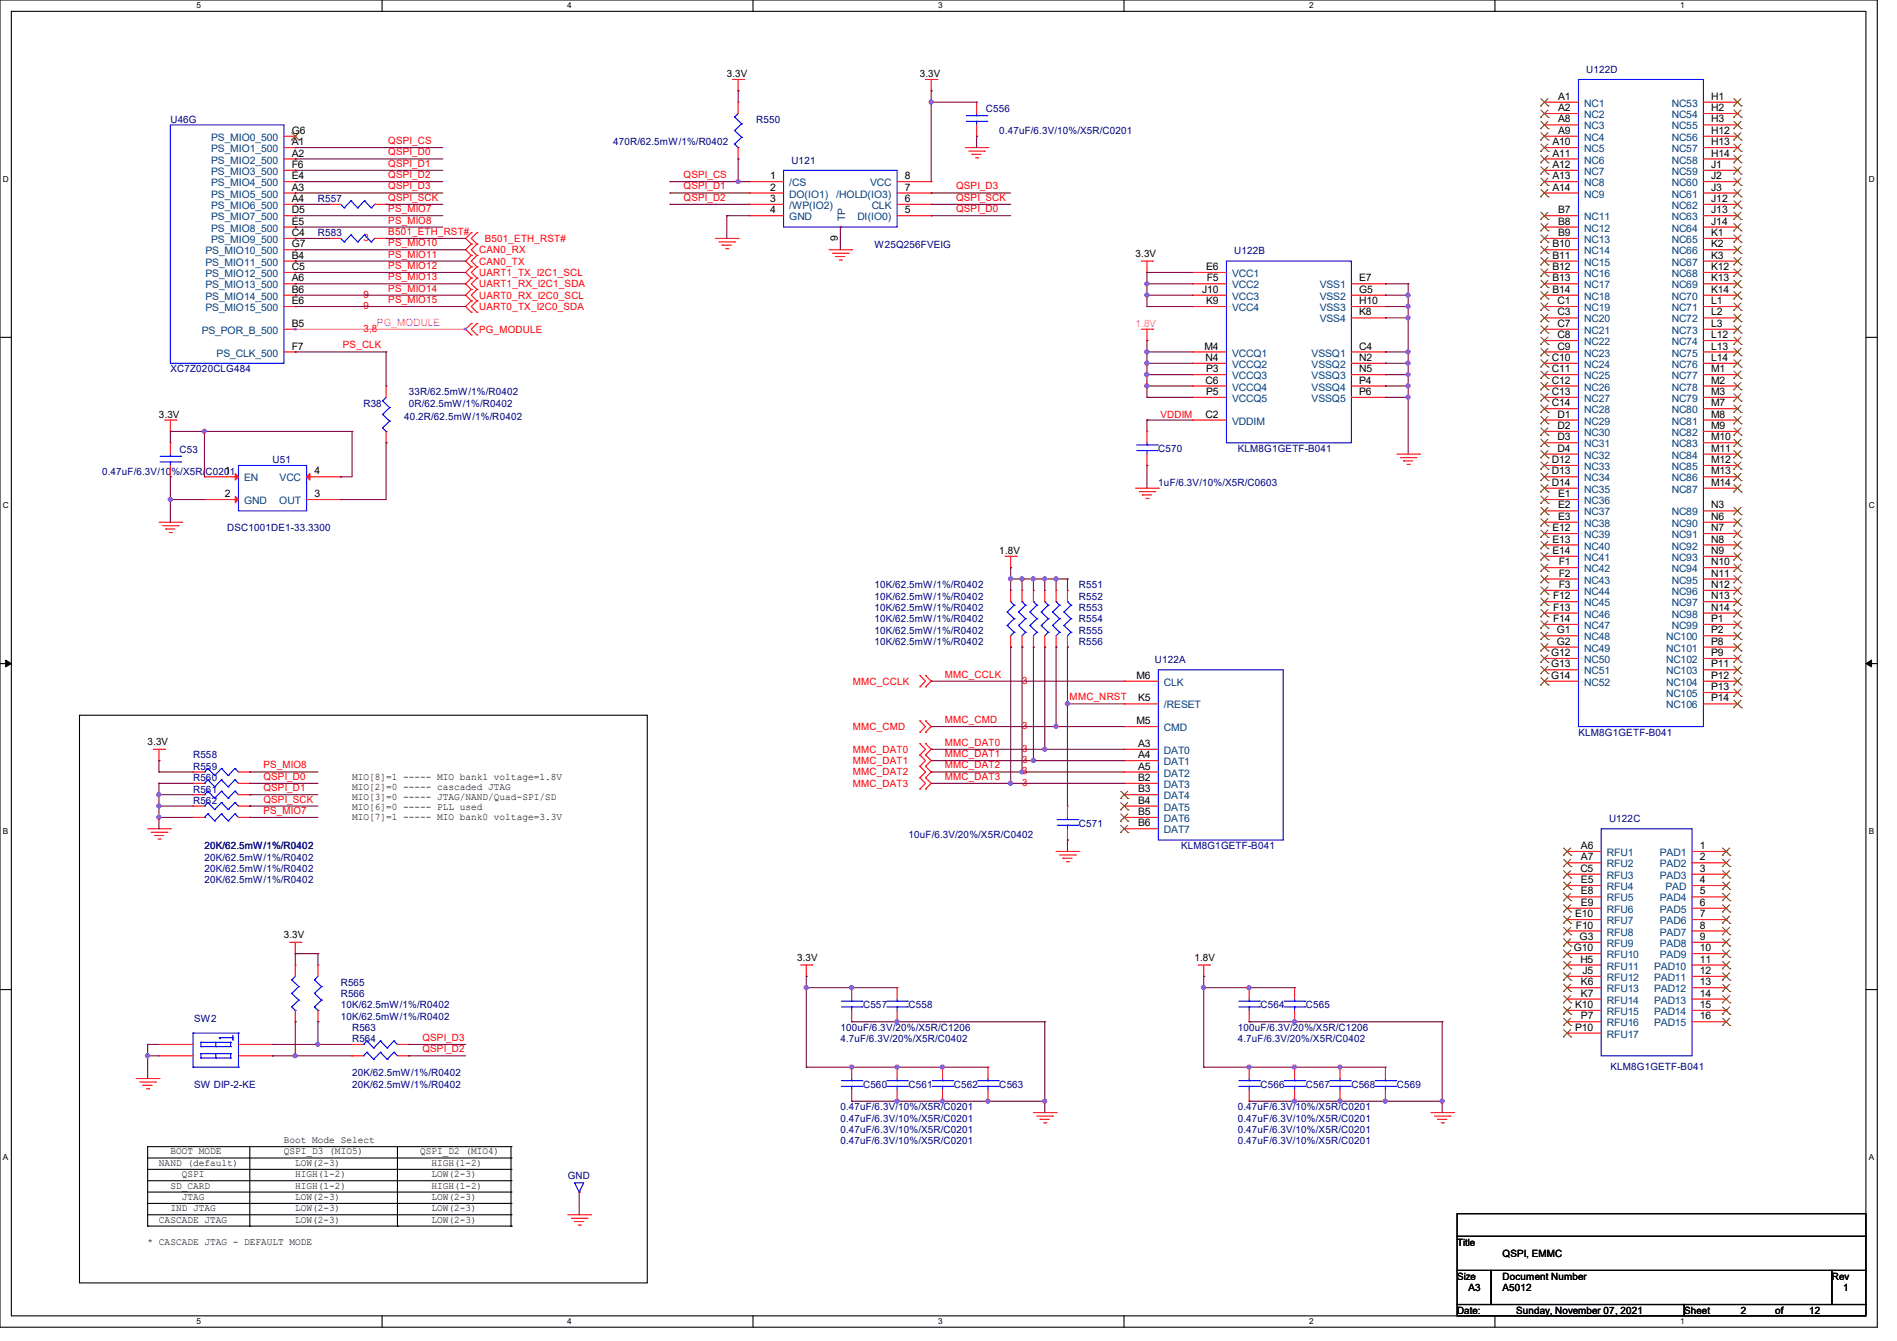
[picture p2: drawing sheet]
<svg xmlns="http://www.w3.org/2000/svg" width="297mm" height="210mm" viewBox="0 0 297 210" stroke-linecap="round" stroke-linejoin="round" font-family="sans-serif">
<defs><g id="words">
<g font-size="1.6" fill="#000080">
<text x="248.4" y="11.4">U122D</text>
<text x="154.3" y="17.6">C556</text>
<text x="26.7" y="19.2">U46G</text>
<text x="96" y="22.8">470R/62.5mW/1%/R0402</text>
<text x="118.4" y="19.2">R550</text>
<text x="156.5" y="21">0.47uF/6.3V/10%/X5R/C0201</text>
<text x="123.9" y="25.6">U121</text>
<text x="49.8" y="31.7">R557</text>
<text x="49.8" y="37">R583</text>
<text x="136.9" y="38.8">W25Q256FVEIG</text>
<text x="193.3" y="39.8">U122B</text>
<text x="26.7" y="58.3">XC7Z020CLG484</text>
<text x="56.9" y="63.7">R38</text>
<text x="63.3" y="65.8">40.2R/62.5mW/1%/R0402</text>
<text x="64" y="61.9">33R/62.5mW/1%/R0402</text>
<text x="64" y="63.7">0R/62.5mW/1%/R0402</text>
<text x="28.1" y="70.9">C53</text>
<text x="181.4" y="70.8">C570</text>
<text x="193.8" y="70.8">KLM8G1GETF-B041</text>
<text x="16" y="74.3">0.47uF/6.3V/10%/X5R/C0201</text>
<text x="42.7" y="72.6">U51</text>
<text x="181.4" y="76.1">1uF/6.3V/10%/X5R/C0603</text>
<text x="35.6" y="83.2">DSC1001DE1-33.3300</text>
<text x="136.9" y="93.9">10K/62.5mW/1%/R0402</text>
<text x="136.9" y="92.1">10K/62.5mW/1%/R0402</text>
<text x="136.9" y="95.7">10K/62.5mW/1%/R0402</text>
<text x="168.9" y="92.1">R551</text>
<text x="168.9" y="95.7">R553</text>
<text x="168.9" y="93.9">R552</text>
<text x="136.9" y="101">10K/62.5mW/1%/R0402</text>
<text x="136.9" y="97.4">10K/62.5mW/1%/R0402</text>
<text x="136.9" y="99.2">10K/62.5mW/1%/R0402</text>
<text x="168.9" y="99.2">R555</text>
<text x="168.9" y="101">R556</text>
<text x="168.9" y="97.4">R554</text>
<text x="180.8" y="103.8">U122A</text>
<text x="30.2" y="118.8">R558</text>
<text x="247.1" y="115.2">KLM8G1GETF-B041</text>
<text x="30.2" y="124.1">R561</text>
<text x="30.2" y="120.6">R559</text>
<text x="30.2" y="125.9">R562</text>
<text x="30.2" y="122.3">R560</text>
<text x="142.2" y="131.2">10uF/6.3V/20%/X5R/C0402</text>
<text x="168.9" y="129.5">C571</text>
<text x="251.9" y="128.7">U122C</text>
<text x="32" y="136.6">20K/62.5mW/1%/R0402</text>
<text x="32" y="133">20K/62.5mW/1%/R0402</text>
<text x="32" y="134.8">20K/62.5mW/1%/R0402</text>
<text x="184.9" y="133">KLM8G1GETF-B041</text>
<text x="32" y="138.3">20K/62.5mW/1%/R0402</text>
<text x="53.3" y="154.3">R565</text>
<text x="30.4" y="160">SW2</text>
<text x="53.3" y="156.1">R566</text>
<text x="53.3" y="157.9">10K/62.5mW/1%/R0402</text>
<text x="53.3" y="159.7">10K/62.5mW/1%/R0402</text>
<text x="55.1" y="161.5">R563</text>
<text x="131.6" y="161.5">100uF/6.3V/20%/X5R/C1206</text>
<text x="135.1" y="157.9">C557</text>
<text x="142.2" y="157.9">C558</text>
<text x="193.8" y="161.5">100uF/6.3V/20%/X5R/C1206</text>
<text x="197.4" y="157.9">C564</text>
<text x="204.5" y="157.9">C565</text>
<text x="55.1" y="163.2">R564</text>
<text x="131.6" y="163.2">4.7uF/6.3V/20%/X5R/C0402</text>
<text x="193.8" y="163.2">4.7uF/6.3V/20%/X5R/C0402</text>
<text x="252.1" y="167.5">KLM8G1GETF-B041</text>
<text x="30.4" y="170.3">SW DIP-2-KE</text>
<text x="55.1" y="170.3">20K/62.5mW/1%/R0402</text>
<text x="55.1" y="168.6">20K/62.5mW/1%/R0402</text>
<text x="131.6" y="173.9">0.47uF/6.3V/10%/X5R/C0201</text>
<text x="135.1" y="170.3">C560</text>
<text x="142.2" y="170.3">C561</text>
<text x="149.4" y="170.3">C562</text>
<text x="156.5" y="170.3">C563</text>
<text x="193.8" y="173.9">0.47uF/6.3V/10%/X5R/C0201</text>
<text x="197.4" y="170.3">C566</text>
<text x="204.5" y="170.3">C567</text>
<text x="211.6" y="170.3">C568</text>
<text x="218.7" y="170.3">C569</text>
<text x="131.6" y="179.2">0.47uF/6.3V/10%/X5R/C0201</text>
<text x="131.6" y="175.7">0.47uF/6.3V/10%/X5R/C0201</text>
<text x="131.6" y="177.5">0.47uF/6.3V/10%/X5R/C0201</text>
<text x="193.8" y="179.2">0.47uF/6.3V/10%/X5R/C0201</text>
<text x="193.8" y="175.7">0.47uF/6.3V/10%/X5R/C0201</text>
<text x="193.8" y="177.5">0.47uF/6.3V/10%/X5R/C0201</text>
<text x="88.9" y="184.6">GND</text>
</g>
<g font-size="1.6">
<text x="113.8" y="12.1">3.3V</text>
<text x="144" y="12.1">3.3V</text>
<text x="244" y="15.6">A1</text>
<text x="244" y="17.4">A2</text>
<text x="267.9" y="15.6">H1</text>
<text x="267.9" y="17.4">H2</text>
<text x="45.7" y="21">G6</text>
<text x="45.7" y="22.7">A1</text>
<text x="243.1" y="22.7">A10</text>
<text x="244" y="19.2">A8</text>
<text x="244" y="21">A9</text>
<text x="267.9" y="19.2">H3</text>
<text x="267.9" y="21">H12</text>
<text x="267.9" y="22.7">H13</text>
<text x="45.7" y="24.5">A2</text>
<text x="45.7" y="26.3">F6</text>
<text x="45.7" y="28.1">E4</text>
<text x="45.7" y="29.8">A3</text>
<text x="120.6" y="28.1">1</text>
<text x="120.6" y="29.8">2</text>
<text x="141.7" y="29.8">7</text>
<text x="141.7" y="28.1">8</text>
<text x="243.1" y="24.5">A11</text>
<text x="243.1" y="26.3">A12</text>
<text x="243.1" y="28.1">A13</text>
<text x="243.1" y="29.8">A14</text>
<text x="267.9" y="24.5">H14</text>
<text x="267.9" y="26.3">J1</text>
<text x="267.9" y="28.1">J2</text>
<text x="267.9" y="29.8">J3</text>
<text x="45.7" y="31.6">A4</text>
<text x="45.7" y="33.4">D5</text>
<text x="45.7" y="35.2">E5</text>
<text x="120.6" y="31.6">3</text>
<text x="120.6" y="33.4">4</text>
<text x="141.7" y="33.4">5</text>
<text x="141.7" y="31.6">6</text>
<text x="244" y="33.4">B7</text>
<text x="244" y="35.2">B8</text>
<text x="267.9" y="31.6">J12</text>
<text x="267.9" y="33.4">J13</text>
<text x="267.9" y="35.2">J14</text>
<text x="45.7" y="37">C4</text>
<text x="45.7" y="38.7">G7</text>
<text x="45.7" y="40.5">B4</text>
<text x="131.2" y="37.7" transform="rotate(-90 131.2 37.7)">9</text>
<text x="177.8" y="40.2">3.3V</text>
<text x="243.1" y="38.7">B10</text>
<text x="243.1" y="40.5">B11</text>
<text x="244" y="37">B9</text>
<text x="267.9" y="37">K1</text>
<text x="267.9" y="38.7">K2</text>
<text x="267.9" y="40.5">K3</text>
<text x="45.7" y="42.3">C5</text>
<text x="45.7" y="44.1">A6</text>
<text x="45.7" y="45.8">B6</text>
<text x="45.7" y="47.6">E6</text>
<text x="188.2" y="45.8">J10</text>
<text x="188.8" y="42.3">E6</text>
<text x="188.8" y="47.6">K9</text>
<text x="188.9" y="44.1">F5</text>
<text x="212.8" y="44.1">E7</text>
<text x="212.8" y="45.8">G5</text>
<text x="212.8" y="47.6">H10</text>
<text x="243.1" y="42.3">B12</text>
<text x="243.1" y="44.1">B13</text>
<text x="243.1" y="45.8">B14</text>
<text x="243.9" y="47.6">C1</text>
<text x="267.9" y="42.3">K12</text>
<text x="267.9" y="44.1">K13</text>
<text x="267.9" y="45.8">K14</text>
<text x="267.9" y="47.6">L1</text>
<text x="45.7" y="51.2">B5</text>
<text x="212.8" y="49.4">K8</text>
<text x="243.9" y="49.4">C3</text>
<text x="243.9" y="51.2">C7</text>
<text x="243.9" y="53">C8</text>
<text x="267.9" y="49.4">L2</text>
<text x="267.9" y="51.2">L3</text>
<text x="267.9" y="53">L12</text>
<text x="45.7" y="54.7">F7</text>
<text x="188.6" y="54.7">M4</text>
<text x="188.8" y="56.5">N4</text>
<text x="188.8" y="58.3">P3</text>
<text x="212.8" y="54.7">C4</text>
<text x="212.8" y="56.5">N2</text>
<text x="212.8" y="58.3">N5</text>
<text x="243" y="56.5">C10</text>
<text x="243" y="58.3">C11</text>
<text x="243.9" y="54.7">C9</text>
<text x="267.9" y="54.7">L13</text>
<text x="267.9" y="56.5">L14</text>
<text x="267.9" y="58.3">M1</text>
<text x="24.9" y="65.4">3.3V</text>
<text x="188.8" y="60.1">C6</text>
<text x="188.8" y="65.4">C2</text>
<text x="188.8" y="61.8">P5</text>
<text x="212.8" y="61.8">P6</text>
<text x="212.8" y="60.1">P4</text>
<text x="243" y="60.1">C12</text>
<text x="243" y="61.8">C13</text>
<text x="243" y="63.6">C14</text>
<text x="243.9" y="65.4">D1</text>
<text x="267.9" y="60.1">M2</text>
<text x="267.9" y="61.8">M3</text>
<text x="267.9" y="63.6">M7</text>
<text x="267.9" y="65.4">M8</text>
<text x="243.9" y="67.2">D2</text>
<text x="243.9" y="69">D3</text>
<text x="243.9" y="70.7">D4</text>
<text x="267.9" y="67.2">M9</text>
<text x="267.9" y="69">M10</text>
<text x="267.9" y="70.7">M11</text>
<text x="35.2" y="77.9">2</text>
<text x="35.2" y="74.3">1</text>
<text x="49.2" y="74.3">4</text>
<text x="49.2" y="77.9">3</text>
<text x="243" y="72.5">D12</text>
<text x="243" y="74.3">D13</text>
<text x="243" y="76.1">D14</text>
<text x="244" y="77.9">E1</text>
<text x="267.9" y="72.5">M12</text>
<text x="267.9" y="74.3">M13</text>
<text x="267.9" y="76.1">M14</text>
<text x="243.1" y="83.2">E12</text>
<text x="244" y="79.6">E2</text>
<text x="244" y="81.4">E3</text>
<text x="267.9" y="79.6">N3</text>
<text x="267.9" y="81.4">N6</text>
<text x="267.9" y="83.2">N7</text>
<text x="156.5" y="86.8">1.8V</text>
<text x="243.1" y="85">E13</text>
<text x="243.1" y="86.7">E14</text>
<text x="244" y="88.5">F1</text>
<text x="267.9" y="85">N8</text>
<text x="267.9" y="86.7">N9</text>
<text x="267.9" y="88.5">N10</text>
<text x="243.2" y="93.9">F12</text>
<text x="243.2" y="95.6">F13</text>
<text x="244" y="90.3">F2</text>
<text x="244" y="92.1">F3</text>
<text x="267.9" y="90.3">N11</text>
<text x="267.9" y="92.1">N12</text>
<text x="267.9" y="93.9">N13</text>
<text x="267.9" y="95.6">N14</text>
<text x="243.2" y="97.4">F14</text>
<text x="243.8" y="99.2">G1</text>
<text x="243.8" y="101">G2</text>
<text x="267.9" y="97.4">P1</text>
<text x="267.9" y="99.2">P2</text>
<text x="267.9" y="101">P8</text>
<text x="177.9" y="106.3">M6</text>
<text x="242.9" y="102.7">G12</text>
<text x="242.9" y="104.5">G13</text>
<text x="242.9" y="106.3">G14</text>
<text x="267.9" y="102.7">P9</text>
<text x="267.9" y="104.5">P11</text>
<text x="267.9" y="106.3">P12</text>
<text x="177.9" y="113.4">M5</text>
<text x="178.2" y="109.9">K5</text>
<text x="267.9" y="108.1">P13</text>
<text x="267.9" y="109.9">P14</text>
<text x="23.1" y="116.7">3.3V</text>
<text x="178.2" y="117">A3</text>
<text x="178.2" y="118.7">A4</text>
<text x="55.1" y="122.1">MIO[8]=1 ----- MIO bank1 voltage=1.8V</text>
<text x="55.1" y="123.7">MIO[2]=0 ----- cascaded JTAG</text>
<text x="55.1" y="125.3">MIO[3]=0 ----- JTAG/NAND/Quad-SPI/SD</text>
<text x="178.2" y="120.5">A5</text>
<text x="178.2" y="122.3">B2</text>
<text x="178.2" y="124.1">B3</text>
<text x="178.2" y="125.9">B4</text>
<text x="55.1" y="126.8">MIO[6]=0 ----- PLL used</text>
<text x="55.1" y="128.4">MIO[7]=1 ----- MIO bank0 voltage=3.3V</text>
<text x="178.2" y="127.6">B5</text>
<text x="178.2" y="129.4">B6</text>
<text x="247.4" y="136.5">C5</text>
<text x="247.5" y="133">A6</text>
<text x="247.5" y="134.7">A7</text>
<text x="266.1" y="133">1</text>
<text x="266.1" y="134.7">2</text>
<text x="266.1" y="136.5">3</text>
<text x="246.6" y="143.6">E10</text>
<text x="247.5" y="138.3">E5</text>
<text x="247.5" y="140.1">E8</text>
<text x="247.5" y="141.9">E9</text>
<text x="266.1" y="138.3">4</text>
<text x="266.1" y="140.1">5</text>
<text x="266.1" y="141.9">6</text>
<text x="266.1" y="143.6">7</text>
<text x="44.4" y="146.9">3.3V</text>
<text x="246.4" y="149">G10</text>
<text x="246.7" y="145.4">F10</text>
<text x="247.3" y="147.2">G3</text>
<text x="266.1" y="145.4">8</text>
<text x="266.1" y="147.2">9</text>
<text x="266.1" y="149">10</text>
<text x="124.8" y="150.4">3.3V</text>
<text x="187" y="150.4">1.8V</text>
<text x="247.4" y="150.8">H5</text>
<text x="247.5" y="154.3">K6</text>
<text x="247.8" y="152.5">J5</text>
<text x="266.1" y="150.8">11</text>
<text x="266.1" y="152.5">12</text>
<text x="266.1" y="154.3">13</text>
<text x="246.6" y="157.9">K10</text>
<text x="246.6" y="161.4">P10</text>
<text x="247.5" y="156.1">K7</text>
<text x="247.5" y="159.6">P7</text>
<text x="266.1" y="156.1">14</text>
<text x="266.1" y="157.9">15</text>
<text x="266.1" y="159.6">16</text>
<text x="44.4" y="179">Boot Mode Select</text>
<text x="24.9" y="182.6">NAND (default)</text>
<text x="26.7" y="180.8">BOOT MODE</text>
<text x="28.4" y="184.4">QSPI</text>
<text x="44.4" y="180.8">QSPI_D3 (MIO5)</text>
<text x="46.2" y="182.6">LOW(2-3)</text>
<text x="46.2" y="184.4">HIGH(1-2)</text>
<text x="65.8" y="180.8">QSPI_D2 (MIO4)</text>
<text x="67.6" y="184.4">LOW(2-3)</text>
<text x="67.6" y="182.6">HIGH(1-2)</text>
<text x="24.9" y="191.5">CASCADE JTAG</text>
<text x="26.7" y="186.1">SD_CARD</text>
<text x="26.7" y="189.7">IND JTAG</text>
<text x="28.4" y="187.9">JTAG</text>
<text x="46.2" y="186.1">HIGH(1-2)</text>
<text x="46.2" y="189.7">LOW(2-3)</text>
<text x="46.2" y="191.5">LOW(2-3)</text>
<text x="46.2" y="187.9">LOW(2-3)</text>
<text x="67.6" y="191.5">LOW(2-3)</text>
<text x="67.6" y="186.1">HIGH(1-2)</text>
<text x="67.6" y="187.9">LOW(2-3)</text>
<text x="67.6" y="189.7">LOW(2-3)</text>
<text x="23.1" y="195">* CASCADE JTAG - DEFAULT MODE</text>
<text x="228.1" y="195.1">Title</text>
<text x="235.2" y="196.8">QSPI, EMMC</text>
<text x="228.1" y="200.4">Size</text>
<text x="229.9" y="202.2">A3</text>
<text x="235.2" y="200.4">Document Number</text>
<text x="235.2" y="202.2">A5012</text>
<text x="286.8" y="200.4">Rev</text>
<text x="288.6" y="202.2">1</text>
<text x="228.1" y="205.7">Date:</text>
<text x="237.4" y="205.7">Sunday, November 07, 2021</text>
<text x="263.7" y="205.7">Sheet</text>
<text x="272.6" y="205.7">2</text>
<text x="277.9" y="205.7">of</text>
<text x="283.2" y="205.7">12</text>
</g>
<g font-size="1.6" fill="#004080">
<text x="248" y="16.7">NC1</text>
<text x="261.7" y="16.7">NC53</text>
<text x="33.1" y="22.1">PS_MIO0_500</text>
<text x="33.1" y="23.8">PS_MIO1_500</text>
<text x="248" y="18.5">NC2</text>
<text x="248" y="20.3">NC3</text>
<text x="248" y="22.1">NC4</text>
<text x="248" y="23.8">NC5</text>
<text x="261.7" y="18.5">NC54</text>
<text x="261.7" y="20.3">NC55</text>
<text x="261.7" y="22.1">NC56</text>
<text x="261.7" y="23.8">NC57</text>
<text x="33.1" y="25.6">PS_MIO2_500</text>
<text x="33.1" y="27.4">PS_MIO3_500</text>
<text x="33.1" y="29.2">PS_MIO4_500</text>
<text x="123.6" y="29.2">/CS</text>
<text x="136.2" y="29.2">VCC</text>
<text x="248" y="25.6">NC6</text>
<text x="248" y="27.4">NC7</text>
<text x="248" y="29.2">NC8</text>
<text x="261.7" y="25.6">NC58</text>
<text x="261.7" y="27.4">NC59</text>
<text x="261.7" y="29.2">NC60</text>
<text x="33.1" y="30.9">PS_MIO5_500</text>
<text x="33.1" y="32.7">PS_MIO6_500</text>
<text x="33.1" y="34.5">PS_MIO7_500</text>
<text x="123.6" y="30.9">DO(IO1)</text>
<text x="123.6" y="32.7">/WP(IO2)</text>
<text x="123.6" y="34.5">GND</text>
<text x="130.9" y="30.9">/HOLD(IO3)</text>
<text x="132.3" y="34.7" transform="rotate(-90 132.3 34.7)">TP</text>
<text x="134.2" y="34.5">DI(IO0)</text>
<text x="136.5" y="32.7">CLK</text>
<text x="248" y="30.9">NC9</text>
<text x="248" y="34.5">NC11</text>
<text x="261.7" y="30.9">NC61</text>
<text x="261.7" y="32.7">NC62</text>
<text x="261.7" y="34.5">NC63</text>
<text x="32.2" y="39.8">PS_MIO10_500</text>
<text x="32.2" y="41.6">PS_MIO11_500</text>
<text x="33.1" y="36.3">PS_MIO8_500</text>
<text x="33.1" y="38.1">PS_MIO9_500</text>
<text x="248" y="36.3">NC12</text>
<text x="248" y="38.1">NC13</text>
<text x="248" y="39.8">NC14</text>
<text x="248" y="41.6">NC15</text>
<text x="261.7" y="38.1">NC65</text>
<text x="261.7" y="39.8">NC66</text>
<text x="261.7" y="41.6">NC67</text>
<text x="261.7" y="36.3">NC64</text>
<text x="32.2" y="43.4">PS_MIO12_500</text>
<text x="32.2" y="45.2">PS_MIO13_500</text>
<text x="32.2" y="46.9">PS_MIO14_500</text>
<text x="192.9" y="43.4">VCC1</text>
<text x="192.9" y="45.2">VCC2</text>
<text x="192.9" y="46.9">VCC3</text>
<text x="206.6" y="45.2">VSS1</text>
<text x="206.6" y="46.9">VSS2</text>
<text x="248" y="43.4">NC16</text>
<text x="248" y="45.2">NC17</text>
<text x="248" y="46.9">NC18</text>
<text x="261.7" y="43.4">NC68</text>
<text x="261.7" y="45.2">NC69</text>
<text x="261.7" y="46.9">NC70</text>
<text x="31.6" y="52.3">PS_POR_B_500</text>
<text x="32.2" y="48.7">PS_MIO15_500</text>
<text x="192.9" y="48.7">VCC4</text>
<text x="206.6" y="48.7">VSS3</text>
<text x="206.6" y="50.5">VSS4</text>
<text x="248" y="48.7">NC19</text>
<text x="248" y="50.5">NC20</text>
<text x="248" y="52.3">NC21</text>
<text x="261.7" y="48.7">NC71</text>
<text x="261.7" y="50.5">NC72</text>
<text x="261.7" y="52.3">NC73</text>
<text x="33.9" y="55.8">PS_CLK_500</text>
<text x="192.9" y="55.8">VCCQ1</text>
<text x="192.9" y="57.6">VCCQ2</text>
<text x="192.9" y="59.4">VCCQ3</text>
<text x="205.4" y="55.8">VSSQ1</text>
<text x="205.4" y="57.6">VSSQ2</text>
<text x="205.4" y="59.4">VSSQ3</text>
<text x="248" y="54.1">NC22</text>
<text x="248" y="55.8">NC23</text>
<text x="248" y="57.6">NC24</text>
<text x="248" y="59.4">NC25</text>
<text x="261.7" y="54.1">NC74</text>
<text x="261.7" y="55.8">NC75</text>
<text x="261.7" y="57.6">NC76</text>
<text x="261.7" y="59.4">NC77</text>
<text x="192.9" y="61.2">VCCQ4</text>
<text x="192.9" y="63">VCCQ5</text>
<text x="205.4" y="63">VSSQ5</text>
<text x="205.4" y="61.2">VSSQ4</text>
<text x="248" y="61.2">NC26</text>
<text x="248" y="63">NC27</text>
<text x="248" y="64.7">NC28</text>
<text x="261.7" y="61.2">NC78</text>
<text x="261.7" y="63">NC79</text>
<text x="261.7" y="64.7">NC80</text>
<text x="192.9" y="66.5">VDDIM</text>
<text x="248" y="66.5">NC29</text>
<text x="248" y="68.3">NC30</text>
<text x="248" y="70.1">NC31</text>
<text x="248" y="71.8">NC32</text>
<text x="261.7" y="66.5">NC81</text>
<text x="261.7" y="68.3">NC82</text>
<text x="261.7" y="70.1">NC83</text>
<text x="261.7" y="71.8">NC84</text>
<text x="38.2" y="75.4">EN</text>
<text x="43.8" y="75.4">VCC</text>
<text x="248" y="73.6">NC33</text>
<text x="248" y="75.4">NC34</text>
<text x="248" y="77.2">NC35</text>
<text x="261.7" y="73.6">NC85</text>
<text x="261.7" y="75.4">NC86</text>
<text x="261.7" y="77.2">NC87</text>
<text x="38.2" y="79">GND</text>
<text x="43.7" y="79">OUT</text>
<text x="248" y="79">NC36</text>
<text x="248" y="80.7">NC37</text>
<text x="248" y="82.5">NC38</text>
<text x="261.7" y="80.7">NC89</text>
<text x="261.7" y="82.5">NC90</text>
<text x="248" y="84.3">NC39</text>
<text x="248" y="86.1">NC40</text>
<text x="248" y="87.8">NC41</text>
<text x="248" y="89.6">NC42</text>
<text x="261.7" y="84.3">NC91</text>
<text x="261.7" y="86.1">NC92</text>
<text x="261.7" y="87.8">NC93</text>
<text x="261.7" y="89.6">NC94</text>
<text x="248" y="91.4">NC43</text>
<text x="248" y="93.2">NC44</text>
<text x="248" y="95">NC45</text>
<text x="261.7" y="91.4">NC95</text>
<text x="261.7" y="93.2">NC96</text>
<text x="261.7" y="95">NC97</text>
<text x="248" y="96.7">NC46</text>
<text x="248" y="98.5">NC47</text>
<text x="248" y="100.3">NC48</text>
<text x="260.9" y="100.3">NC100</text>
<text x="261.7" y="96.7">NC98</text>
<text x="261.7" y="98.5">NC99</text>
<text x="182.2" y="107.4">CLK</text>
<text x="248" y="102.1">NC49</text>
<text x="248" y="103.8">NC50</text>
<text x="248" y="105.6">NC51</text>
<text x="248" y="107.4">NC52</text>
<text x="260.9" y="102.1">NC101</text>
<text x="260.9" y="103.8">NC102</text>
<text x="260.9" y="105.6">NC103</text>
<text x="260.9" y="107.4">NC104</text>
<text x="182.2" y="111">/RESET</text>
<text x="260.9" y="109.2">NC105</text>
<text x="260.9" y="111">NC106</text>
<text x="182.2" y="114.5">CMD</text>
<text x="182.2" y="118.1">DAT0</text>
<text x="182.2" y="119.8">DAT1</text>
<text x="182.2" y="121.6">DAT2</text>
<text x="182.2" y="123.4">DAT3</text>
<text x="182.2" y="125.2">DAT4</text>
<text x="182.2" y="127">DAT5</text>
<text x="182.2" y="128.7">DAT6</text>
<text x="182.2" y="130.5">DAT7</text>
<text x="251.6" y="134.1">RFU1</text>
<text x="251.6" y="135.8">RFU2</text>
<text x="251.6" y="137.6">RFU3</text>
<text x="259.9" y="134.1">PAD1</text>
<text x="259.9" y="135.8">PAD2</text>
<text x="259.9" y="137.6">PAD3</text>
<text x="251.6" y="139.4">RFU4</text>
<text x="251.6" y="141.2">RFU5</text>
<text x="251.6" y="143">RFU6</text>
<text x="259.9" y="141.2">PAD4</text>
<text x="259.9" y="143">PAD5</text>
<text x="260.8" y="139.4">PAD</text>
<text x="251.6" y="144.7">RFU7</text>
<text x="251.6" y="146.5">RFU8</text>
<text x="251.6" y="148.3">RFU9</text>
<text x="259.9" y="144.7">PAD6</text>
<text x="259.9" y="146.5">PAD7</text>
<text x="259.9" y="148.3">PAD8</text>
<text x="251.6" y="150.1">RFU10</text>
<text x="251.6" y="151.9">RFU11</text>
<text x="251.6" y="153.6">RFU12</text>
<text x="251.6" y="155.4">RFU13</text>
<text x="259" y="151.9">PAD10</text>
<text x="259" y="153.6">PAD11</text>
<text x="259" y="155.4">PAD12</text>
<text x="259.9" y="150.1">PAD9</text>
<text x="251.6" y="157.2">RFU14</text>
<text x="251.6" y="159">RFU15</text>
<text x="251.6" y="160.7">RFU16</text>
<text x="259" y="157.2">PAD13</text>
<text x="259" y="159">PAD14</text>
<text x="259" y="160.7">PAD15</text>
<text x="251.6" y="162.5">RFU17</text>
</g>
<g font-size="1.6" fill="#f00">
<text x="60.8" y="22.6">QSPI_CS</text>
<text x="60.8" y="26.1">QSPI_D1</text>
<text x="60.8" y="29.7">QSPI_D3</text>
<text x="60.8" y="27.9">QSPI_D2</text>
<text x="60.8" y="24.3">QSPI_D0</text>
<text x="107" y="27.9">QSPI_CS</text>
<text x="107" y="29.7">QSPI_D1</text>
<text x="149.7" y="29.7">QSPI_D3</text>
<text x="60.8" y="31.5">QSPI_SCK</text>
<text x="60.8" y="33.2">PS_MIO7</text>
<text x="60.8" y="35">PS_MIO8</text>
<text x="107" y="31.5">QSPI_D2</text>
<text x="149.7" y="31.5">QSPI_SCK</text>
<text x="149.7" y="33.2">QSPI_D0</text>
<text x="56.9" y="37.7">3</text>
<text x="60.8" y="38.6">PS_MIO10</text>
<text x="60.8" y="40.3">PS_MIO11</text>
<text x="60.8" y="36.8">B501_ETH_RST#</text>
<text x="75" y="39.7">CAN0_RX</text>
<text x="75" y="41.4">CAN0_TX</text>
<text x="75.9" y="37.9">B501_ETH_RST#</text>
<text x="56.9" y="46.6">9</text>
<text x="60.8" y="42.1">PS_MIO12</text>
<text x="60.8" y="43.9">PS_MIO13</text>
<text x="60.8" y="45.7">PS_MIO14</text>
<text x="60.8" y="47.5">PS_MIO15</text>
<text x="75" y="43.2">UART1_TX_I2C1_SCL</text>
<text x="75" y="45">UART1_RX_I2C1_SDA</text>
<text x="75" y="46.8">UART0_RX_I2C0_SCL</text>
<text x="56.9" y="51.9">3,8</text>
<text x="56.9" y="48.4">9</text>
<text x="75" y="52.1">PG_MODULE</text>
<text x="75" y="48.6">UART0_TX_I2C0_SDA</text>
<text x="53.7" y="54.6">PS_CLK</text>
<text x="181.7" y="65.4">VDDIM</text>
<text x="133.5" y="107.2">MMC_CCLK</text>
<text x="147.9" y="106.1">MMC_CCLK</text>
<text x="160" y="107.1">3</text>
<text x="147.9" y="113.2">MMC_CMD</text>
<text x="167.5" y="109.7">MMC_NRST</text>
<text x="133.5" y="114.3">MMC_CMD</text>
<text x="133.5" y="117.9">MMC_DAT0</text>
<text x="133.5" y="119.7">MMC_DAT1</text>
<text x="147.9" y="116.8">MMC_DAT0</text>
<text x="147.9" y="118.6">MMC_DAT1</text>
<text x="160" y="114.2">3</text>
<text x="160" y="117.7">3</text>
<text x="160" y="119.5">3</text>
<text x="41.2" y="120.4">PS_MIO8</text>
<text x="41.2" y="122.1">QSPI_D0</text>
<text x="41.2" y="123.9">QSPI_D1</text>
<text x="41.2" y="125.7">QSPI_SCK</text>
<text x="133.5" y="121.5">MMC_DAT2</text>
<text x="133.5" y="123.2">MMC_DAT3</text>
<text x="147.9" y="120.4">MMC_DAT2</text>
<text x="147.9" y="122.1">MMC_DAT3</text>
<text x="160" y="121.3">3</text>
<text x="160" y="123.1">3</text>
<text x="41.2" y="127.5">PS_MIO7</text>
<text x="66.1" y="163">QSPI_D3</text>
<text x="66.1" y="164.8">QSPI_D2</text>
</g>
<g font-size="1.6" fill="#f0f">
<text x="59" y="51">PG_MODULE</text>
<text x="177.8" y="51.2">1.8V</text>
</g>
<g font-size="1.3">
<text x="30.8" y="1.3">5</text>
<text x="88.8" y="1.3">4</text>
<text x="146.9" y="1.3">3</text>
<text x="205" y="1.3">2</text>
<text x="263.1" y="1.3">1</text>
<text x=".5" y="28.4">D</text>
<text x="292.6" y="28.4">D</text>
<text x=".5" y="79.5">C</text>
<text x="292.6" y="79.5">C</text>
<text x=".5" y="130.6">B</text>
<text x="292.6" y="130.6">B</text>
<text x=".5" y="181.7">A</text>
<text x="292.6" y="181.7">A</text>
<text x="30.8" y="207.4">5</text>
<text x="88.8" y="207.4">4</text>
<text x="146.9" y="207.4">3</text>
<text x="205" y="207.4">2</text>
<text x="263.1" y="207.4">1</text>
</g>
</g></defs>
<path d="M0 0h293.9v207.9h-293.9zM1.8 1.8h290.3v204.3h-290.3z" fill="none" stroke="#000" stroke-width=".17"/>
<g fill="#fff">
<path d="M30.8 .2h.7v1.4h-.7z"/>
<path d="M30.8 206.2h.7v1.4h-.7z"/>
</g>
<path d="M59.8 0v1.8M59.8 206.1v1.8" fill="none" stroke="#000" stroke-width=".17"/>
<g fill="#fff">
<path d="M88.8 .2h.7v1.4h-.7z"/>
<path d="M88.8 206.2h.7v1.4h-.7z"/>
</g>
<path d="M117.9 0v1.8M117.9 206.1v1.8" fill="none" stroke="#000" stroke-width=".17"/>
<g fill="#fff">
<path d="M146.9 .2h.7v1.4h-.7z"/>
<path d="M146.9 206.2h.7v1.4h-.7z"/>
</g>
<path d="M176 0v1.8M176 206.1v1.8" fill="none" stroke="#000" stroke-width=".17"/>
<g fill="#fff">
<path d="M205 .2h.7v1.4h-.7z"/>
<path d="M205 206.2h.7v1.4h-.7z"/>
</g>
<path d="M234.1 0v1.8M234.1 206.1v1.8" fill="none" stroke="#000" stroke-width=".17"/>
<g fill="#fff">
<path d="M263.1 .2h.6v1.4h-.6z"/>
<path d="M263.1 206.2h.6v1.4h-.6z"/>
<path d="M.5 27.3h.9v1.4h-.9z"/>
<path d="M292.6 27.3h.9v1.4h-.9z"/>
<path d="M.5 78.4h.9v1.4h-.9z"/>
<path d="M292.6 78.4h.9v1.4h-.9z"/>
</g>
<path d="M0 52.8h1.8M292.1 52.8h1.8" fill="none" stroke="#000" stroke-width=".17"/>
<g fill="#fff">
<path d="M.5 129.5h.8v1.4h-.8z"/>
<path d="M292.6 129.5h.8v1.4h-.8z"/>
</g>
<path d="M0 103.9h1.8M292.1 103.9h1.8" fill="none" stroke="#000" stroke-width=".17"/>
<path d="M.9 103.4l.9 .5-.9 .5zM292.1 103.9l.9-.5v1z" fill="#000" stroke="#000" stroke-width=".16"/>
<g fill="#fff">
<path d="M.5 180.5h.8v1.4h-.8z"/>
<path d="M292.6 180.5h.8v1.4h-.8z"/>
</g>
<g fill="none" stroke="#000" stroke-width=".17">
<path d="M12.4 112h88.9v88.9h-88.9zM0 155h1.8M292.1 155h1.8M39.1 179.6v12.4M62.2 179.6v12.4M80 179.6h.1M80 179.6h-56.9v12.4M80 179.6v12.4M23.1 192h.1M23.1 181.4h56.9M23.1 183.1h56.9M23.1 184.9h56.9"/>
<path d="M23.1 186.7h56.9M23.1 188.5h56.9M23.1 190.2h56.9M23.1 192h56.9M39.1 192h.1M62.2 192h.1M80 181.4h.1M80 192h.1M80 183.1h.1M80 184.9h.1M80 186.7h.1M80 188.5h.1"/>
<path d="M80 190.2h.1M228.1 190.1h64v3.5h-64zM228.1 193.6h64v5.4h-64zM228.1 199h5.4v5.3h-5.4zM233.5 199h53.3v5.3h-53.3zM286.8 199h5.3v5.3h-5.3zM228.1 204.3h35.6v1.8h-35.6zM263.7 204.3h28.4v1.8h-28.4z"/>
</g>
<g fill="none" stroke="#f00" stroke-width=".17">
<path d="M114.7 12.4h1.8M115.6 14.2h.1M115.6 16h.1M115.6 12.4v1.8M115.6 16v1.8M116.5 12.4h.1M144.9 12.4h1.8M145.8 14.2h.1M145.8 12.4v1.8M146.7 12.4h.1M152.9 16h.1M152.9 16v1.8"/>
<path d="M152.9 19.6v1.7M241.8 16h.1M241.8 17.8h.1M241.8 19.6h.1M241.8 16h5.3M241.8 17.8h5.3M241.8 19.6h5.3M266.7 16h5.3M266.7 17.8h5.3M266.7 19.6h5.3M272 16h.1M272 17.8h.1"/>
<path d="M272 19.6h.1M44.4 37.3h1.8M44.4 23.1h1.8M44.4 39.1h1.8M44.4 32h1.8M44.4 21.3h1.8M44.4 24.9h1.8M44.4 26.7h1.8M44.4 28.4h1.8M44.4 30.2h1.8M44.4 33.8h1.8M44.4 35.6h1.8"/>
<path d="M46.2 21.3h.1M46.2 23.1h.1M46.2 24.9h.1M46.2 26.7h.1M46.2 28.4h.1M46.2 30.2h.1M46.2 32h.1M46.2 33.8h.1M46.2 35.6h.1M46.2 37.3h.1M46.2 39.1h.1M51.6 32h.1"/>
<path d="M51.6 37.3h.1M51.6 37.3h1.7M51.6 32h1.7M58.7 37.3h1.8M58.7 32h1.8M60.5 32h.1M60.5 37.3h.1M73.8 38.2h.1M73.8 36.4h.1M73.8 38.2l-.9 .9 .9 .9M73.8 36.4l-.9 .9 .9 .9M74.7 38.2h.1"/>
<path d="M74.7 36.4h.1M74.7 38.2l-.9 .9 .9 .9M74.7 36.4l-.9 .9 .9 .9M112 37.3h3.6M112.6 37.9h2.4M113.1 38.4h.1M113.1 38.4h1.4M113.6 38.9h.4M114 38.9h.1M115 37.9h.1M115.6 37.3h.1M115.6 24.9h.1"/>
<path d="M115.6 23.1v1.8M117.3 28.4h.1M117.3 30.2h.1M117.3 32h.1M117.3 33.8h.1M117.3 32h5.4M117.3 28.4h5.4M117.3 30.2h5.4M117.3 33.8h5.4M129.8 39.1h3.5M130.3 39.7h2.5M131.6 35.6h.1"/>
<path d="M132.8 39.7h.1M133.3 39.1h.1M140.5 32h5.3M140.5 28.4h5.3M140.5 30.2h5.3M140.5 33.8h5.3M145.8 33.8h.1M145.8 32h.1M145.8 30.2h.1M145.8 28.4h.1M151.1 23.1h3.6M151.7 23.7h2.4"/>
<path d="M152.2 24.2h.1M152.2 24.2h1.4M152.7 24.7h.4M152.9 21.3h.1M153.1 24.7h.1M154.1 23.7h.1M154.7 23.1h.1M241.8 21.3h.1M241.8 23.1h.1M241.8 24.9h.1M241.8 26.7h.1M241.8 28.4h.1"/>
<path d="M241.8 30.2h.1M241.8 33.8h.1M241.8 35.6h.1M241.8 37.3h.1M241.8 39.1h.1M241.8 37.3h5.3M241.8 23.1h5.3M241.8 39.1h5.3M241.8 21.3h5.3M241.8 24.9h5.3M241.8 26.7h5.3M241.8 28.4h5.3"/>
<path d="M241.8 30.2h5.3M241.8 33.8h5.3M241.8 35.6h5.3M266.7 37.3h5.3M266.7 23.1h5.3M266.7 39.1h5.3M266.7 32h5.3M266.7 21.3h5.3M266.7 24.9h5.3M266.7 26.7h5.3M266.7 28.4h5.3M266.7 30.2h5.3"/>
<path d="M266.7 33.8h5.3M266.7 35.6h5.3M272 21.3h.1M272 23.1h.1M272 24.9h.1M272 26.7h.1M272 37.3h.1M272 39.1h.1M272 28.4h.1M272 30.2h.1M272 32h.1M272 33.8h.1"/>
<path d="M272 35.6h.1M44.4 40.9h1.8M44.4 51.6h1.8M44.4 42.7h1.8M44.4 44.4h1.8M44.4 46.2h1.8M44.4 48h1.8M44.4 55.1h1.8M46.2 40.9h.1M46.2 42.7h.1M46.2 44.4h.1M46.2 46.2h.1"/>
<path d="M46.2 48h.1M46.2 51.6h.1M46.2 55.1h.1M73.8 50.7h.1M73.8 52.5h.1M73.8 40h.1M73.8 41.8h.1M73.8 43.6h.1M73.8 45.3h.1M73.8 47.1h.1M73.8 48.9h.1M73.8 50.7l-.9 .9 .9 .9"/>
<path d="M73.8 40l-.9 .9 .9 .9M73.8 41.8l-.9 .9 .9 .9M73.8 43.6l-.9 .8 .9 .9M73.8 45.3l-.9 .9 .9 .9M73.8 47.1l-.9 .9 .9 .9M74.7 52.5h.1M74.7 50.7h.1M74.7 40h.1M74.7 41.8h.1M74.7 43.6h.1M74.7 45.3h.1M74.7 47.1h.1"/>
<path d="M74.7 48.9h.1M74.7 50.7l-.9 .9 .9 .9M74.7 40l-.9 .9 .9 .9M74.7 41.8l-.9 .9 .9 .9M74.7 43.6l-.9 .8 .9 .9M74.7 45.3l-.9 .9 .9 .9M74.7 47.1l-.9 .9 .9 .9M130.9 40.2h.1M130.9 40.2h1.4M131.4 40.7h.3M131.7 40.7h.1M178.7 40.9h1.8"/>
<path d="M178.7 51.6h1.8M179.6 42.7h.1M179.6 53.3h.1M179.6 40.9v1.8M179.6 51.6v1.7M180.5 40.9h.1M180.5 51.6h.1M186.7 42.7h.1M186.7 44.4h.1M186.7 46.2h.1M186.7 48h.1M186.7 55.1h.1"/>
<path d="M186.7 56.9h.1M186.7 58.7h.1M186.7 42.7h5.3M186.7 44.4h5.3M186.7 46.2h5.3M186.7 48h5.3M186.7 55.1h5.3M186.7 56.9h5.3M186.7 58.7h5.3M211.6 44.4h5.3M211.6 46.2h5.3M211.6 48h5.3"/>
<path d="M211.6 55.1h5.3M211.6 49.8h5.3M211.6 56.9h5.3M211.6 58.7h5.3M216.9 44.4h.1M216.9 46.2h.1M216.9 48h.1M216.9 49.8h.1M216.9 55.1h.1M216.9 56.9h.1M216.9 58.7h.1M241.8 40.9h.1"/>
<path d="M241.8 42.7h.1M241.8 44.4h.1M241.8 46.2h.1M241.8 48h.1M241.8 49.8h.1M241.8 51.6h.1M241.8 53.3h.1M241.8 55.1h.1M241.8 56.9h.1M241.8 58.7h.1M241.8 40.9h5.3M241.8 51.6h5.3"/>
<path d="M241.8 42.7h5.3M241.8 44.4h5.3M241.8 46.2h5.3M241.8 48h5.3M241.8 55.1h5.3M241.8 49.8h5.3M241.8 53.3h5.3M241.8 56.9h5.3M241.8 58.7h5.3M266.7 40.9h5.3M266.7 51.6h5.3M266.7 42.7h5.3"/>
<path d="M266.7 44.4h5.3M266.7 46.2h5.3M266.7 48h5.3M266.7 55.1h5.3M266.7 49.8h5.3M266.7 53.3h5.3M266.7 56.9h5.3M266.7 58.7h5.3M272 40.9h.1M272 42.7h.1M272 44.4h.1M272 46.2h.1"/>
<path d="M272 48h.1M272 49.8h.1M272 51.6h.1M272 53.3h.1M272 55.1h.1M272 56.9h.1M272 58.7h.1M25.8 65.8h1.8M26.7 67.6h.1M26.7 69.3h.1M26.7 74.7h.1M26.7 65.8v1.8"/>
<path d="M26.7 69.3v1.8M26.7 72.9v1.8M27.6 65.8h.1M32 78.2h.1M32 74.7h.1M32 74.7h5.3M32 78.2h5.3M48 74.7h5.3M48 78.2h5.3M53.3 74.7h.1M53.3 78.2h.1M60.5 60.5h.1"/>
<path d="M60.5 69.3h.1M60.5 60.5v1.7M60.5 67.6v1.7M177.8 76.5h3.6M178.4 77h2.4M178.9 77.5h.1M178.9 77.5h1.4M179.4 78.1h.3M179.6 67.6h.1M179.6 72.9h.1M179.6 67.6v1.7M179.6 71.1v1.8"/>
<path d="M179.7 78.1h.1M180.8 77h.1M181.4 76.5h.1M186.7 60.5h.1M186.7 62.2h.1M186.7 65.8h.1M186.7 65.8h5.3M186.7 60.5h5.3M186.7 62.2h5.3M211.6 60.5h5.3M211.6 62.2h5.3M216.9 62.2h.1"/>
<path d="M216.9 60.5h.1M218.7 71.1h3.5M219.2 71.7h2.5M219.8 72.2h.1M219.8 72.2h1.4M220.3 72.7h.3M220.6 72.7h.1M221.7 71.7h.1M222.2 71.1h.1M241.8 60.5h.1M241.8 62.2h.1M241.8 64h.1"/>
<path d="M241.8 65.8h.1M241.8 67.6h.1M241.8 69.3h.1M241.8 71.1h.1M241.8 72.9h.1M241.8 74.7h.1M241.8 76.5h.1M241.8 78.2h.1M241.8 65.8h5.3M241.8 71.1h5.3M241.8 76.5h5.3M241.8 74.7h5.3"/>
<path d="M241.8 78.2h5.3M241.8 60.5h5.3M241.8 62.2h5.3M241.8 64h5.3M241.8 67.6h5.3M241.8 69.3h5.3M241.8 72.9h5.3M266.7 65.8h5.3M266.7 71.1h5.3M266.7 76.5h5.3M266.7 74.7h5.3M266.7 60.5h5.3"/>
<path d="M266.7 62.2h5.3M266.7 64h5.3M266.7 67.6h5.3M266.7 69.3h5.3M266.7 72.9h5.3M272 60.5h.1M272 62.2h.1M272 64h.1M272 65.8h.1M272 67.6h.1M272 69.3h.1M272 71.1h.1"/>
<path d="M272 72.9h.1M272 74.7h.1M272 76.5h.1M24.9 81.8h3.5M25.4 82.3h2.5M26 82.8h.1M26 82.8h1.4M26.5 83.4h.3M26.8 83.4h.1M27.9 82.3h.1M28.4 81.8h.1M157.4 87.1h1.7"/>
<path d="M158.2 88.9h.1M158.2 92.5h.1M158.2 87.1v1.8M158.2 92.5v1.7M158.2 99.6v1.7M159.1 87.1h.1M160 92.5h.1M160 92.5v1.7M160 99.6v1.7M161.8 92.5h.1M161.8 92.5v1.7M161.8 99.6v1.7"/>
<path d="M163.6 92.5h.1M163.6 92.5v1.7M163.6 99.6v1.7M165.4 92.5h.1M165.4 92.5v1.7M165.4 99.6v1.7M167.1 92.5h.1M167.1 92.5v1.7M167.1 99.6v1.7M241.8 80h.1M241.8 81.8h.1M241.8 83.6h.1"/>
<path d="M241.8 85.3h.1M241.8 87.1h.1M241.8 88.9h.1M241.8 90.7h.1M241.8 92.5h.1M241.8 94.2h.1M241.8 96h.1M241.8 97.8h.1M241.8 99.6h.1M241.8 81.8h5.3M241.8 87.1h5.3M241.8 80h5.3"/>
<path d="M241.8 83.6h5.3M241.8 85.3h5.3M241.8 88.9h5.3M241.8 90.7h5.3M241.8 92.5h5.3M241.8 94.2h5.3M241.8 96h5.3M241.8 97.8h5.3M241.8 99.6h5.3M266.7 81.8h5.3M266.7 87.1h5.3M266.7 80h5.3"/>
<path d="M266.7 83.6h5.3M266.7 85.3h5.3M266.7 88.9h5.3M266.7 90.7h5.3M266.7 92.5h5.3M266.7 94.2h5.3M266.7 96h5.3M266.7 97.8h5.3M266.7 99.6h5.3M272 80h.1M272 81.8h.1M272 83.6h.1"/>
<path d="M272 85.3h.1M272 87.1h.1M272 88.9h.1M272 90.7h.1M272 92.5h.1M272 94.2h.1M272 96h.1M272 97.8h.1M272 99.6h.1M24 117.3h1.8M24.9 119.1h.1M24.9 117.3v1.8"/>
<path d="M25.8 117.3h.1M144 107.6h.1M144 105.8h.1M144 114.7h.1M144 112.9h.1M144 118.2h.1M144 116.5h.1M144 105.8l.9 .9-.9 .9M144 112.9l.9 .9-.9 .9M144 116.5l.9 .8-.9 .9M144 118.2l.9 .9-.9 .9M144.9 105.8h.1"/>
<path d="M144.9 107.6h.1M144.9 112.9h.1M144.9 114.7h.1M144.9 116.5h.1M144.9 118.2h.1M144.9 105.8l.9 .9-.9 .9M144.9 112.9l.9 .9-.9 .9M144.9 116.5l.9 .8-.9 .9M144.9 118.2l.9 .9-.9 .9M158.2 101.3h.1M160 101.3h.1M161.8 101.3h.1"/>
<path d="M163.6 101.3h.1M165.4 101.3h.1M167.1 101.3h.1M176 106.7h.1M176 110.2h.1M176 113.8h.1M176 117.3h.1M176 119.1h.1M176 117.3h5.4M176 106.7h5.4M176 110.2h5.4M176 113.8h5.4"/>
<path d="M176 119.1h5.4M241.8 101.3h.1M241.8 103.1h.1M241.8 104.9h.1M241.8 106.7h.1M241.8 106.7h5.3M241.8 101.3h5.3M241.8 103.1h5.3M241.8 104.9h5.3M266.7 106.7h5.3M266.7 110.2h5.3M266.7 101.3h5.3"/>
<path d="M266.7 103.1h5.3M266.7 104.9h5.3M266.7 108.5h5.3M272 101.3h.1M272 103.1h.1M272 104.9h.1M272 106.7h.1M272 108.5h.1M272 110.2h.1M23.1 129.8h3.6M23.7 130.3h2.4M24.2 130.9h.1"/>
<path d="M24.2 130.9h1.4M24.7 131.4h.4M25.1 131.4h.1M26.1 130.3h.1M26.7 129.8h.1M30.2 126.2h.1M30.2 122.7h.1M30.2 128h.1M30.2 124.5h.1M30.2 120.9h.1M30.2 120.9h1.8M30.2 122.7h1.8"/>
<path d="M30.2 124.5h1.8M30.2 126.2h1.8M30.2 128h1.8M37.3 120.9h1.8M37.3 122.7h1.8M37.3 124.5h1.8M37.3 126.2h1.8M37.3 128h1.8M39.1 126.2h.1M39.1 122.7h.1M39.1 128h.1M39.1 124.5h.1"/>
<path d="M39.1 120.9h.1M144 120h.1M144 121.8h.1M144 123.6h.1M144 120l.9 .9-.9 .9M144 121.8l.9 .9-.9 .9M144.9 120h.1M144.9 121.8h.1M144.9 123.6h.1M144.9 120l.9 .9-.9 .9M144.9 121.8l.9 .9-.9 .9M165.4 133.3h3.5"/>
<path d="M165.9 133.9h2.5M166.4 134.4h.1M166.4 134.4h1.5M167 135h.3M167.1 126.2h.1M167.1 131.6h.1M167.1 126.2v1.8M167.1 129.8v1.8M167.3 135h.1M168.4 133.9h.1M168.9 133.3h.1M176 120.9h.1"/>
<path d="M176 122.7h.1M176 124.5h.1M176 126.2h.1M176 128h.1M176 129.8h.1M176 129.8h5.4M176 120.9h5.4M176 122.7h5.4M176 124.5h5.4M176 126.2h5.4M176 128h5.4M245.4 133.3h.1"/>
<path d="M245.4 135.1h.1M245.4 136.9h.1M245.4 138.7h.1M245.4 133.3h5.3M245.4 135.1h5.3M245.4 136.9h5.3M245.4 138.7h5.3M264.9 133.3h5.4M264.9 135.1h5.4M264.9 136.9h5.4M264.9 138.7h5.4M270.3 133.3h.1"/>
<path d="M270.3 135.1h.1M270.3 136.9h.1M270.3 138.7h.1M45.3 147.6h1.8M46.2 149.4h.1M46.2 151.1h.1M46.2 147.6v1.8M46.2 151.1v1.8M46.2 158.2v1.8M47.1 147.6h.1M49.8 151.1h.1M49.8 151.1v1.8"/>
<path d="M49.8 158.2v1.8M125.3 151.1h1.8M126.2 152.9h.1M126.2 151.1v1.8M127.1 151.1h.1M133.3 154.7h.1M133.3 154.7v1.8M133.3 158.2v1.8M140.5 154.7h.1M140.5 154.7v1.8M140.5 158.2v1.8M187.6 151.1h1.8"/>
<path d="M188.5 152.9h.1M188.5 151.1v1.8M189.4 151.1h.1M195.6 154.7h.1M195.6 154.7v1.8M195.6 158.2v1.8M202.7 154.7h.1M202.7 154.7v1.8M202.7 158.2v1.8M245.4 140.5h.1M245.4 142.2h.1M245.4 144h.1"/>
<path d="M245.4 145.8h.1M245.4 147.6h.1M245.4 149.4h.1M245.4 151.1h.1M245.4 152.9h.1M245.4 154.7h.1M245.4 156.5h.1M245.4 158.2h.1M245.4 151.1h5.3M245.4 147.6h5.3M245.4 140.5h5.3M245.4 142.2h5.3"/>
<path d="M245.4 144h5.3M245.4 145.8h5.3M245.4 149.4h5.3M245.4 152.9h5.3M245.4 154.7h5.3M245.4 156.5h5.3M245.4 158.2h5.3M264.9 151.1h5.4M264.9 147.6h5.4M264.9 140.5h5.4M264.9 142.2h5.4M264.9 144h5.4"/>
<path d="M264.9 145.8h5.4M264.9 149.4h5.4M264.9 152.9h5.4M264.9 154.7h5.4M264.9 156.5h5.4M264.9 158.2h5.4M270.3 140.5h.1M270.3 142.2h.1M270.3 144h.1M270.3 145.8h.1M270.3 147.6h.1M270.3 149.4h.1"/>
<path d="M270.3 151.1h.1M270.3 152.9h.1M270.3 154.7h.1M270.3 156.5h.1M270.3 158.2h.1M21.3 168.9h3.6M21.9 169.5h2.4M22.4 170h.1M22.4 170h1.4M22.9 170.5h.4M23.3 170.5h.1M24.3 169.5h.1"/>
<path d="M24.9 168.9h.1M24.9 163.6h.1M24.9 165.4h.1M24.9 165.4h5.3M24.9 163.6h5.3M37.3 165.4h5.4M37.3 163.6h5.4M42.7 163.6h.1M42.7 165.4h.1M46.2 160h.1M49.8 160h.1M55.1 165.4h.1"/>
<path d="M55.1 163.6h.1M55.1 165.4h1.8M55.1 163.6h1.8M62.2 165.4h1.8M62.2 163.6h1.8M64 165.4h.1M64 163.6h.1M133.3 167.1h.1M133.3 172.5h.1M133.3 160h.1M133.3 167.1v1.8M133.3 170.7v1.8"/>
<path d="M140.5 160h.1M140.5 167.1h.1M140.5 172.5h.1M140.5 167.1v1.8M140.5 170.7v1.8M147.6 167.1h.1M147.6 172.5h.1M147.6 167.1v1.8M147.6 170.7v1.8M154.7 167.1h.1M154.7 172.5h.1M154.7 167.1v1.8"/>
<path d="M154.7 170.7v1.8M161.8 174.2h3.6M162.3 174.8h2.5M162.9 175.3h.1M162.9 175.3h1.4M163.4 175.9h.3M163.7 175.9h.1M164.8 174.8h.1M165.4 174.2h.1M195.6 160h.1M195.6 167.1h.1M195.6 172.5h.1"/>
<path d="M195.6 167.1v1.8M195.6 170.7v1.8M202.7 167.1h.1M202.7 172.5h.1M202.7 160h.1M202.7 167.1v1.8M202.7 170.7v1.8M209.8 167.1h.1M209.8 172.5h.1M209.8 167.1v1.8M209.8 170.7v1.8M216.9 167.1h.1"/>
<path d="M216.9 172.5h.1M216.9 167.1v1.8M216.9 170.7v1.8M224 174.2h3.6M224.6 174.8h2.4M225.1 175.3h.1M225.1 175.3h1.4M225.6 175.9h.4M226 175.9h.1M227 174.8h.1M227.6 174.2h.1M245.4 160h.1"/>
<path d="M245.4 161.8h.1M245.4 160h5.3M245.4 161.8h5.3M264.9 160h5.4M270.3 160h.1M88.9 190.2h3.6M89.5 190.8h2.4M90 191.3h.1M90 191.3h1.4M90.5 191.9h.3M90.7 186.7h.1M90.8 191.9h.1"/>
<path d="M91.9 190.8h.1M92.5 190.2h.1"/>
</g>
<g fill="none" stroke="#00f" stroke-width=".17">
<path d="M26.7 19.6h17.7v37.3h-17.7zM115 18.3h.1M115 18.3l1.1 1.1M115.6 17.8l-.6 .5M116.1 19.4h.1M116.1 19.4l-1.1 1M151.3 19h3.2M151.3 18.1h3.2M152.9 18.1h.1M152.9 19h.1M152.9 17.8v.3M152.9 19v.6"/>
<path d="M154.5 19h.1M154.5 18.1h.1M247.1 12.4h19.6v101.4h-19.6zM53.3 32l.6 .6M53.3 37.3l.6 .6M53.9 32.6h.1M53.9 37.9h.1M54.9 31.5h.1M54.9 36.8h.1M54.9 31.5l-1 1.1M54.9 31.5l1.1 1.1M54.9 36.8l-1 1.1"/>
<path d="M54.9 36.8l1.1 1.1M56 32.6h.1M56 37.9h.1M57.1 31.5h.1M57.1 36.8h.1M57.1 31.5l-1.1 1.1M57.1 31.5l1 1.1M57.1 36.8l-1.1 1.1M57.1 36.8l1 1.1M58.1 32.6h.1M58.1 37.9h.1M58.7 32h.1"/>
<path d="M58.7 37.3h.1M58.7 32l-.6 .6M58.7 37.3l-.6 .6M115 20.4h.1M115 22.6h.1M115 20.4l1.1 1.1M115 22.6l.6 .5M115.6 23.1h.1M116.1 21.5h.1M116.1 21.5l-1.1 1.1M122.7 26.7h17.8v8.9h-17.8zM192 40.9h19.6v28.4h-19.6z"/>
<path d="M25.1 72.3h3.2M25.1 71.5h3.2M26.7 71.5h.1M26.7 72.3h.1M26.7 71.1v.4M26.7 72.3v.6M28.3 72.3h.1M28.3 71.5h.1M37.3 72.9h10.7v7.1h-10.7zM59.9 62.8h.1M59.9 64.9h.1M59.9 67h.1"/>
<path d="M59.9 62.8l1.1 1M59.9 64.9l1.1 1.1M59.9 67l.6 .6M60.5 67.6h.1M60.5 62.2l-.6 .6M61 63.8h.1M61 66h.1M61 63.8l-1.1 1.1M61 66l-1.1 1M178 70.6h3.2M178 69.7h3.2M179.6 69.7h.1"/>
<path d="M179.6 70.6h.1M179.6 69.3v.4M179.6 70.6v.5M181.2 70.6h.1M181.2 69.7h.1M157.7 98h.1M157.7 95.8h.1M157.7 98l1.1 1M157.7 95.8l1.1 1.1M158.2 94.2h.1M158.2 94.2l.6 .6M158.8 99h.1"/>
<path d="M158.8 96.9h.1M158.8 94.8h.1M158.8 99l-.6 .6M158.8 96.9l-1.1 1.1M158.8 94.8l-1.1 1M159.5 98h.1M159.5 95.8h.1M159.5 98l1.1 1M159.5 95.8l1.1 1.1M160 94.2h.1M160 94.2l.6 .6M160.6 99h.1"/>
<path d="M160.6 96.9h.1M160.6 94.8h.1M160.6 99l-.6 .6M160.6 96.9l-1.1 1.1M160.6 94.8l-1.1 1M161.2 98h.1M161.2 95.8h.1M161.2 98l1.1 1M161.2 95.8l1.1 1.1M161.8 94.2h.1M161.8 94.2l.5 .6M162.3 99h.1"/>
<path d="M162.3 96.9h.1M162.3 94.8h.1M162.3 99l-.5 .6M162.3 96.9l-1.1 1.1M162.3 94.8l-1.1 1M163 98h.1M163 95.8h.1M163 98l1.1 1M163 95.8l1.1 1.1M163.6 94.2h.1M163.6 94.2l.5 .6M164.1 99h.1"/>
<path d="M164.1 96.9h.1M164.1 94.8h.1M164.1 99l-.5 .6M164.1 96.9l-1.1 1.1M164.1 94.8l-1.1 1M164.8 98h.1M164.8 95.8h.1M164.8 98l1.1 1M164.8 95.8l1.1 1.1M165.4 94.2h.1M165.4 94.2l.5 .6M165.9 99h.1"/>
<path d="M165.9 96.9h.1M165.9 94.8h.1M165.9 99l-.5 .6M165.9 96.9l-1.1 1.1M165.9 94.8l-1.1 1M166.6 98h.1M166.6 95.8h.1M166.6 98l1.1 1M166.6 95.8l1.1 1.1M167.1 94.2h.1M167.1 94.2l.6 .6M167.7 99h.1"/>
<path d="M167.7 96.9h.1M167.7 94.8h.1M167.7 99l-.6 .6M167.7 96.9l-1.1 1.1M167.7 94.8l-1.1 1M181.4 104.9h19.5v26.7h-19.5zM32 126.2h.1M32 122.7h.1M32 128h.1M32 124.5h.1M32 120.9h.1M32.6 125.7h.1"/>
<path d="M32.6 122.1h.1M32.6 127.5h.1M32.6 123.9h.1M32.6 120.4h.1M32.6 125.7l1 1.1M32.6 125.7l-.6 .5M32.6 122.1l1 1.1M32.6 122.1l-.6 .6M32.6 127.5l1 1.1M32.6 127.5l-.6 .5M32.6 123.9l1 1.1M32.6 123.9l-.6 .6"/>
<path d="M32.6 120.4l1 1.1M32.6 120.4l-.6 .5M33.6 126.8h.1M33.6 123.2h.1M33.6 128.6h.1M33.6 125h.1M33.6 121.5h.1M34.7 125.7h.1M34.7 122.1h.1M34.7 127.5h.1M34.7 123.9h.1M34.7 120.4h.1"/>
<path d="M34.7 125.7l1 1.1M34.7 125.7l-1.1 1.1M34.7 122.1l1 1.1M34.7 122.1l-1.1 1.1M34.7 127.5l1 1.1M34.7 127.5l-1.1 1.1M34.7 123.9l1 1.1M34.7 123.9l-1.1 1.1M34.7 120.4l1 1.1M34.7 120.4l-1.1 1.1M35.7 126.8h.1M35.7 123.2h.1"/>
<path d="M35.7 128.6h.1M35.7 125h.1M35.7 121.5h.1M36.8 125.7h.1M36.8 122.1h.1M36.8 127.5h.1M36.8 123.9h.1M36.8 120.4h.1M36.8 125.7l.5 .5M36.8 125.7l-1.1 1.1M36.8 122.1l.5 .6M36.8 122.1l-1.1 1.1"/>
<path d="M36.8 127.5l.5 .5M36.8 127.5l-1.1 1.1M36.8 123.9l.5 .6M36.8 123.9l-1.1 1.1M36.8 120.4l.5 .5M36.8 120.4l-1.1 1.1M165.5 129.2h3.2M165.5 128.4h3.2M167.1 128.4h.1M167.1 129.2h.1M167.1 128v.4M167.1 129.2v.6"/>
<path d="M168.7 129.2h.1M168.7 128.4h.1M250.7 129.8h14.2v35.6h-14.2zM45.7 153.5h.1M45.7 155.6h.1M45.7 157.7h.1M45.7 153.5l1.1 1M45.7 155.6l1.1 1M45.7 157.7l.5 .5M46.2 158.2h.1M46.2 152.9l-.5 .6M46.8 154.5h.1"/>
<path d="M46.8 156.6h.1M46.8 154.5l-1.1 1.1M46.8 156.6l-1.1 1.1M49.2 153.5h.1M49.2 155.6h.1M49.2 157.7h.1M49.2 153.5l1.1 1M49.2 155.6l1.1 1M49.2 157.7l.6 .5M49.8 158.2h.1M49.8 152.9l-.6 .6M50.3 154.5h.1"/>
<path d="M50.3 156.6h.1M50.3 154.5l-1.1 1.1M50.3 156.6l-1.1 1.1M131.7 157.7h3.3M131.7 156.8h3.3M133.3 156.8h.1M133.3 157.7h.1M133.3 156.5v.3M133.3 157.7v.5M135 157.7h.1M135 156.8h.1M138.9 157.7h3.2"/>
<path d="M138.9 156.8h3.2M140.5 156.8h.1M140.5 157.7h.1M140.5 156.5v.3M140.5 157.7v.5M142.1 157.7h.1M142.1 156.8h.1M194 157.7h3.2M194 156.8h3.2M195.6 156.8h.1M195.6 157.7h.1M195.6 156.5v.3"/>
<path d="M195.6 157.7v.5M197.2 157.7h.1M197.2 156.8h.1M201.1 157.7h3.2M201.1 156.8h3.2M202.7 156.8h.1M202.7 157.7h.1M202.7 156.5v.3M202.7 157.7v.5M204.3 157.7h.1M204.3 156.8h.1M30.2 167.1h.1"/>
<path d="M30.2 161.8h.1M30.2 161.8h7.1M30.2 167.1h7.1M30.2 161.8v5.3M31.5 163.9h.1M31.5 163.2h.1M31.5 165.7h.1M31.5 165h.1M31.5 163.2h4.6M31.5 163.9h4.6M31.5 163.2v.7M31.5 165v.7"/>
<path d="M31.5 165h4.6M31.5 165.7h4.6M33.8 163.9h.1M33.8 165.7h.1M33.8 163.2v.7M33.8 165v.7M34.3 162.5h.1M34.3 162.5l.2 .2M34.3 162.5h2.1M36.1 163.2h.1M36.1 163.9h.1M36.1 165h.1"/>
<path d="M36.1 165.7h.1M36.1 163.2v.7M36.1 165v.7M36.4 162.5h.1M36.4 162.9h.1M36.4 162.1v.8M37.3 161.8h.1M37.3 167.1h.1M37.3 161.8v5.3M56.9 165.4h.1M56.9 163.6h.1M57.4 164.8h.1"/>
<path d="M57.4 163h.1M57.4 164.8l1.1 1.1M57.4 164.8l-.5 .6M57.4 163l1.1 1.1M57.4 163l-.5 .6M58.5 165.9h.1M58.5 164.1h.1M59.6 164.8h.1M59.6 163h.1M59.6 164.8l1 1.1M59.6 164.8l-1.1 1.1M59.6 163l1 1.1"/>
<path d="M59.6 163l-1.1 1.1M60.6 165.9h.1M60.6 164.1h.1M61.7 164.8h.1M61.7 163h.1M61.7 164.8l.5 .6M61.7 164.8l-1.1 1.1M61.7 163l.5 .6M61.7 163l-1.1 1.1M131.7 170.1h3.3M131.7 169.2h3.3M133.3 169.2h.1"/>
<path d="M133.3 170.1h.1M133.3 168.9v.3M133.3 170.1v.6M135 170.1h.1M135 169.2h.1M138.9 170.1h3.2M138.9 169.2h3.2M140.5 169.2h.1M140.5 170.1h.1M140.5 168.9v.3M140.5 170.1v.6M142.1 170.1h.1"/>
<path d="M142.1 169.2h.1M146 170.1h3.2M146 169.2h3.2M147.6 169.2h.1M147.6 170.1h.1M147.6 168.9v.3M147.6 170.1v.6M149.2 170.1h.1M149.2 169.2h.1M153.1 170.1h3.2M153.1 169.2h3.2M154.7 169.2h.1"/>
<path d="M154.7 170.1h.1M154.7 168.9v.3M154.7 170.1v.6M156.3 170.1h.1M156.3 169.2h.1M194 170.1h3.2M194 169.2h3.2M195.6 169.2h.1M195.6 170.1h.1M195.6 168.9v.3M195.6 170.1v.6M197.2 170.1h.1"/>
<path d="M197.2 169.2h.1M201.1 170.1h3.2M201.1 169.2h3.2M202.7 169.2h.1M202.7 170.1h.1M202.7 168.9v.3M202.7 170.1v.6M204.3 170.1h.1M204.3 169.2h.1M208.2 170.1h3.2M208.2 169.2h3.2M209.8 169.2h.1"/>
<path d="M209.8 170.1h.1M209.8 168.9v.3M209.8 170.1v.6M211.4 170.1h.1M211.4 169.2h.1M215.3 170.1h3.2M215.3 169.2h3.2M216.9 169.2h.1M216.9 170.1h.1M216.9 168.9v.3M216.9 170.1v.6M218.5 170.1h.1"/>
<path d="M218.5 169.2h.1M90 185.3h1.4l-.7 1.4z"/>
</g>
<g fill="none" stroke="#804000" stroke-width=".16">
<path d="M241.2 16.6h.1M241.2 18.4h.1M241.3 15.5l1.1 1.1M241.3 17.2l1.1 1.2M241.3 19l1.1 1.2M242.4 15.5l-1.2 1.1M242.4 17.2l-1.2 1.2M242.4 19l-1.2 1.2M242.4 16.6h.1M242.4 18.4h.1M271.4 16.6h.1M271.4 18.4h.1"/>
<path d="M271.5 15.5l1.1 1.1M271.5 17.2l1.1 1.2M271.5 19l1.1 1.2M272.6 15.5l-1.2 1.1M272.6 17.2l-1.2 1.2M272.6 19l-1.2 1.2M272.6 16.6h.1M272.6 18.4h.1M45.6 21.9h.1M45.7 20.8l1.1 1.1M46.8 20.8l-1.2 1.1M46.8 21.9h.1"/>
<path d="M241.2 20.2h.1M241.2 21.9h.1M241.2 23.7h.1M241.2 25.5h.1M241.2 27.3h.1M241.2 29h.1M241.2 30.8h.1M241.2 34.4h.1M241.2 36.2h.1M241.2 37.9h.1M241.2 39.7h.1M241.3 20.8l1.1 1.1"/>
<path d="M241.3 22.6l1.1 1.1M241.3 24.3l1.1 1.2M241.3 26.1l1.1 1.2M241.3 27.9l1.1 1.1M241.3 29.7l1.1 1.1M241.3 33.2l1.1 1.2M241.3 35l1.1 1.2M241.3 36.8l1.1 1.1M241.3 38.6l1.1 1.1M242.4 20.8l-1.2 1.1M242.4 22.6l-1.2 1.1M242.4 24.3l-1.2 1.2"/>
<path d="M242.4 26.1l-1.2 1.2M242.4 27.9l-1.2 1.1M242.4 29.7l-1.2 1.1M242.4 33.2l-1.2 1.2M242.4 35l-1.2 1.2M242.4 36.8l-1.2 1.1M242.4 38.6l-1.2 1.1M242.4 20.2h.1M242.4 21.9h.1M242.4 23.7h.1M242.4 25.5h.1M242.4 27.3h.1"/>
<path d="M242.4 29h.1M242.4 30.8h.1M242.4 34.4h.1M242.4 36.2h.1M242.4 37.9h.1M242.4 39.7h.1M271.4 20.2h.1M271.4 21.9h.1M271.4 23.7h.1M271.4 25.5h.1M271.4 27.3h.1M271.4 37.9h.1"/>
<path d="M271.4 39.7h.1M271.4 29h.1M271.4 30.8h.1M271.4 32.6h.1M271.4 34.4h.1M271.4 36.2h.1M271.5 20.8l1.1 1.1M271.5 22.6l1.1 1.1M271.5 24.3l1.1 1.2M271.5 26.1l1.1 1.2M271.5 36.8l1.1 1.1M271.5 38.6l1.1 1.1"/>
<path d="M271.5 27.9l1.1 1.1M271.5 29.7l1.1 1.1M271.5 31.5l1.1 1.1M271.5 33.2l1.1 1.2M271.5 35l1.1 1.2M272.6 29.7l-1.2 1.1M272.6 31.5l-1.2 1.1M272.6 33.2l-1.2 1.2M272.6 22.6l-1.2 1.1M272.6 24.3l-1.2 1.2M272.6 26.1l-1.2 1.2M272.6 27.9l-1.2 1.1"/>
<path d="M272.6 38.6l-1.2 1.1M272.6 20.8l-1.2 1.1M272.6 36.8l-1.2 1.1M272.6 35l-1.2 1.2M272.6 20.2h.1M272.6 21.9h.1M272.6 23.7h.1M272.6 25.5h.1M272.6 27.3h.1M272.6 37.9h.1M272.6 39.7h.1M272.6 29h.1"/>
<path d="M272.6 30.8h.1M272.6 32.6h.1M272.6 34.4h.1M272.6 36.2h.1M241.2 41.5h.1M241.2 43.3h.1M241.2 45h.1M241.2 46.8h.1M241.2 48.6h.1M241.2 50.4h.1M241.2 52.2h.1M241.2 53.9h.1"/>
<path d="M241.2 55.7h.1M241.2 57.5h.1M241.2 59.3h.1M241.3 40.3l1.1 1.2M241.3 42.1l1.1 1.2M241.3 43.9l1.1 1.1M241.3 45.7l1.1 1.1M241.3 47.5l1.1 1.1M241.3 49.2l1.1 1.2M241.3 51l1.1 1.2M241.3 52.8l1.1 1.1M241.3 54.6l1.1 1.1"/>
<path d="M241.3 56.3l1.1 1.2M241.3 58.1l1.1 1.2M241.3 59.9l1.1 1.1M242.4 59.9l-1.2 1.1M242.4 40.3l-1.2 1.2M242.4 42.1l-1.2 1.2M242.4 43.9l-1.2 1.1M242.4 45.7l-1.2 1.1M242.4 47.5l-1.2 1.1M242.4 49.2l-1.2 1.2M242.4 51l-1.2 1.2M242.4 52.8l-1.2 1.1"/>
<path d="M242.4 54.6l-1.2 1.1M242.4 56.3l-1.2 1.2M242.4 58.1l-1.2 1.2M242.4 41.5h.1M242.4 43.3h.1M242.4 45h.1M242.4 46.8h.1M242.4 48.6h.1M242.4 50.4h.1M242.4 52.2h.1M242.4 53.9h.1M242.4 55.7h.1"/>
<path d="M242.4 57.5h.1M242.4 59.3h.1M271.4 41.5h.1M271.4 43.3h.1M271.4 45h.1M271.4 46.8h.1M271.4 48.6h.1M271.4 50.4h.1M271.4 52.2h.1M271.4 53.9h.1M271.4 55.7h.1M271.4 57.5h.1"/>
<path d="M271.4 59.3h.1M271.5 40.3l1.1 1.2M271.5 42.1l1.1 1.2M271.5 43.9l1.1 1.1M271.5 45.7l1.1 1.1M271.5 47.5l1.1 1.1M271.5 49.2l1.1 1.2M271.5 51l1.1 1.2M271.5 52.8l1.1 1.1M271.5 54.6l1.1 1.1M271.5 56.3l1.1 1.2M271.5 58.1l1.1 1.2"/>
<path d="M271.5 59.9l1.1 1.1M272.6 40.3l-1.2 1.2M272.6 42.1l-1.2 1.2M272.6 43.9l-1.2 1.1M272.6 45.7l-1.2 1.1M272.6 47.5l-1.2 1.1M272.6 49.2l-1.2 1.2M272.6 54.6l-1.2 1.1M272.6 56.3l-1.2 1.2M272.6 58.1l-1.2 1.2M272.6 59.9l-1.2 1.1M272.6 51l-1.2 1.2"/>
<path d="M272.6 52.8l-1.2 1.1M272.6 41.5h.1M272.6 43.3h.1M272.6 45h.1M272.6 46.8h.1M272.6 48.6h.1M272.6 50.4h.1M272.6 52.2h.1M272.6 53.9h.1M272.6 55.7h.1M272.6 57.5h.1M272.6 59.3h.1"/>
<path d="M241.2 61h.1M241.2 62.8h.1M241.2 64.6h.1M241.2 66.4h.1M241.2 68.2h.1M241.2 69.9h.1M241.2 71.7h.1M241.2 73.5h.1M241.2 75.3h.1M241.2 77h.1M241.2 78.8h.1M241.3 61.7l1.1 1.1"/>
<path d="M241.3 63.5l1.1 1.1M241.3 65.2l1.1 1.2M241.3 67l1.1 1.2M241.3 68.8l1.1 1.1M241.3 70.6l1.1 1.1M241.3 72.3l1.1 1.2M241.3 74.1l1.1 1.2M241.3 75.9l1.1 1.1M241.3 77.7l1.1 1.1M241.3 79.5l1.1 1.1M242.4 61.7l-1.2 1.1M242.4 63.5l-1.2 1.1"/>
<path d="M242.4 65.2l-1.2 1.2M242.4 67l-1.2 1.2M242.4 68.8l-1.2 1.1M242.4 70.6l-1.2 1.1M242.4 72.3l-1.2 1.2M242.4 74.1l-1.2 1.2M242.4 75.9l-1.2 1.1M242.4 77.7l-1.2 1.1M242.4 79.5l-1.2 1.1M242.4 61h.1M242.4 62.8h.1M242.4 64.6h.1"/>
<path d="M242.4 66.4h.1M242.4 68.2h.1M242.4 69.9h.1M242.4 71.7h.1M242.4 73.5h.1M242.4 75.3h.1M242.4 77h.1M242.4 78.8h.1M271.4 61h.1M271.4 62.8h.1M271.4 64.6h.1M271.4 66.4h.1"/>
<path d="M271.4 68.2h.1M271.4 69.9h.1M271.4 71.7h.1M271.4 73.5h.1M271.4 75.3h.1M271.4 77h.1M271.5 61.7l1.1 1.1M271.5 63.5l1.1 1.1M271.5 65.2l1.1 1.2M271.5 67l1.1 1.2M271.5 68.8l1.1 1.1M271.5 70.6l1.1 1.1"/>
<path d="M271.5 72.3l1.1 1.2M271.5 74.1l1.1 1.2M271.5 75.9l1.1 1.1M271.5 79.5l1.1 1.1M272.6 61.7l-1.2 1.1M272.6 63.5l-1.2 1.1M272.6 65.2l-1.2 1.2M272.6 70.6l-1.2 1.1M272.6 72.3l-1.2 1.2M272.6 74.1l-1.2 1.2M272.6 75.9l-1.2 1.1M272.6 67l-1.2 1.2"/>
<path d="M272.6 68.8l-1.2 1.1M272.6 79.5l-1.2 1.1M272.6 61h.1M272.6 62.8h.1M272.6 64.6h.1M272.6 66.4h.1M272.6 68.2h.1M272.6 69.9h.1M272.6 71.7h.1M272.6 73.5h.1M272.6 75.3h.1M272.6 77h.1"/>
<path d="M241.2 80.6h.1M241.2 82.4h.1M241.2 84.2h.1M241.2 85.9h.1M241.2 87.7h.1M241.2 89.5h.1M241.2 91.3h.1M241.2 93h.1M241.2 94.8h.1M241.2 96.6h.1M241.2 98.4h.1M241.3 81.2l1.1 1.2"/>
<path d="M241.3 83l1.1 1.2M241.3 84.8l1.1 1.1M241.3 86.6l1.1 1.1M241.3 88.3l1.1 1.2M241.3 90.1l1.1 1.2M241.3 91.9l1.1 1.1M241.3 93.7l1.1 1.1M241.3 95.5l1.1 1.1M241.3 97.2l1.1 1.2M241.3 99l1.1 1.2M242.4 81.2l-1.2 1.2M242.4 83l-1.2 1.2"/>
<path d="M242.4 84.8l-1.2 1.1M242.4 86.6l-1.2 1.1M242.4 88.3l-1.2 1.2M242.4 90.1l-1.2 1.2M242.4 91.9l-1.2 1.1M242.4 93.7l-1.2 1.1M242.4 95.5l-1.2 1.1M242.4 97.2l-1.2 1.2M242.4 99l-1.2 1.2M242.4 80.6h.1M242.4 82.4h.1M242.4 84.2h.1"/>
<path d="M242.4 85.9h.1M242.4 87.7h.1M242.4 89.5h.1M242.4 91.3h.1M242.4 93h.1M242.4 94.8h.1M242.4 96.6h.1M242.4 98.4h.1M271.4 80.6h.1M271.4 82.4h.1M271.4 84.2h.1M271.4 85.9h.1"/>
<path d="M271.4 87.7h.1M271.4 89.5h.1M271.4 91.3h.1M271.4 93h.1M271.4 94.8h.1M271.4 96.6h.1M271.4 98.4h.1M271.5 81.2l1.1 1.2M271.5 83l1.1 1.2M271.5 84.8l1.1 1.1M271.5 86.6l1.1 1.1M271.5 88.3l1.1 1.2"/>
<path d="M271.5 90.1l1.1 1.2M271.5 91.9l1.1 1.1M271.5 93.7l1.1 1.1M271.5 95.5l1.1 1.1M271.5 97.2l1.1 1.2M271.5 99l1.1 1.2M272.6 81.2l-1.2 1.2M272.6 83l-1.2 1.2M272.6 84.8l-1.2 1.1M272.6 86.6l-1.2 1.1M272.6 88.3l-1.2 1.2M272.6 90.1l-1.2 1.2"/>
<path d="M272.6 91.9l-1.2 1.1M272.6 93.7l-1.2 1.1M272.6 95.5l-1.2 1.1M272.6 97.2l-1.2 1.2M272.6 99l-1.2 1.2M272.6 80.6h.1M272.6 82.4h.1M272.6 84.2h.1M272.6 85.9h.1M272.6 87.7h.1M272.6 89.5h.1M272.6 91.3h.1"/>
<path d="M272.6 93h.1M272.6 94.8h.1M272.6 96.6h.1M272.6 98.4h.1M241.2 100.2h.1M241.2 101.9h.1M241.2 103.7h.1M241.2 105.5h.1M241.2 107.3h.1M241.3 100.8l1.1 1.1M241.3 102.6l1.1 1.1M241.3 104.4l1.1 1.1"/>
<path d="M241.3 106.1l1.1 1.2M242.4 100.8l-1.2 1.1M242.4 102.6l-1.2 1.1M242.4 104.4l-1.2 1.1M242.4 106.1l-1.2 1.2M242.4 100.2h.1M242.4 101.9h.1M242.4 103.7h.1M242.4 105.5h.1M242.4 107.3h.1M271.4 100.2h.1M271.4 101.9h.1"/>
<path d="M271.4 103.7h.1M271.4 105.5h.1M271.4 107.3h.1M271.4 109.1h.1M271.4 110.8h.1M271.5 100.8l1.1 1.1M271.5 102.6l1.1 1.1M271.5 104.4l1.1 1.1M271.5 106.1l1.1 1.2M271.5 107.9l1.1 1.2M271.5 109.7l1.1 1.1M272.6 106.1l-1.2 1.2"/>
<path d="M272.6 107.9l-1.2 1.2M272.6 109.7l-1.2 1.1M272.6 100.8l-1.2 1.1M272.6 102.6l-1.2 1.1M272.6 104.4l-1.2 1.1M272.6 100.2h.1M272.6 101.9h.1M272.6 103.7h.1M272.6 105.5h.1M272.6 107.3h.1M272.6 109.1h.1M272.6 110.8h.1"/>
<path d="M175.4 125.1h.1M175.4 126.8h.1M175.4 128.6h.1M175.4 130.4h.1M175.5 123.9l1.1 1.2M175.5 125.7l1.1 1.1M175.5 127.5l1.1 1.1M175.5 129.2l1.1 1.2M176.6 123.9l-1.2 1.2M176.6 125.7l-1.2 1.1M176.6 127.5l-1.2 1.1M176.6 129.2l-1.2 1.2"/>
<path d="M176.6 125.1h.1M176.6 126.8h.1M176.6 128.6h.1M176.6 130.4h.1M244.8 133.9h.1M244.8 135.7h.1M244.8 137.5h.1M244.8 139.3h.1M244.8 132.8l1.2 1.1M244.8 134.6l1.2 1.1M244.8 136.4l1.2 1.1M244.8 138.1l1.2 1.2"/>
<path d="M244.8 139.9l1.2 1.2M245.9 132.8l-1.1 1.1M245.9 134.6l-1.1 1.1M245.9 136.4l-1.1 1.1M245.9 138.1l-1.1 1.2M245.9 139.9l-1.1 1.2M246 133.9h.1M246 135.7h.1M246 137.5h.1M246 139.3h.1M269.7 133.9h.1M269.7 135.7h.1"/>
<path d="M269.7 137.5h.1M269.7 139.3h.1M269.7 132.8l1.1 1.1M269.7 134.6l1.1 1.1M269.7 136.4l1.1 1.1M269.7 138.1l1.1 1.2M269.7 139.9l1.1 1.2M270.8 134.6l-1.1 1.1M270.8 136.4l-1.1 1.1M270.8 132.8l-1.1 1.1M270.8 138.1l-1.1 1.2M270.8 139.9l-1.1 1.2"/>
<path d="M270.8 133.9h.1M270.8 135.7h.1M270.8 137.5h.1M270.8 139.3h.1M244.8 141.1h.1M244.8 142.8h.1M244.8 144.6h.1M244.8 146.4h.1M244.8 148.2h.1M244.8 149.9h.1M244.8 151.7h.1M244.8 153.5h.1"/>
<path d="M244.8 155.3h.1M244.8 157.1h.1M244.8 158.8h.1M244.8 141.7l1.2 1.1M244.8 143.5l1.2 1.1M244.8 145.2l1.2 1.2M244.8 147l1.2 1.2M244.8 148.8l1.2 1.1M244.8 150.6l1.2 1.1M244.8 152.4l1.2 1.1M244.8 154.1l1.2 1.2M244.8 155.9l1.2 1.2"/>
<path d="M244.8 157.7l1.2 1.1M244.8 159.5l1.2 1.1M245.9 141.7l-1.1 1.1M245.9 143.5l-1.1 1.1M245.9 145.2l-1.1 1.2M245.9 147l-1.1 1.2M245.9 148.8l-1.1 1.1M245.9 150.6l-1.1 1.1M245.9 152.4l-1.1 1.1M245.9 154.1l-1.1 1.2M245.9 155.9l-1.1 1.2M245.9 157.7l-1.1 1.1"/>
<path d="M245.9 159.5l-1.1 1.1M246 141.1h.1M246 142.8h.1M246 144.6h.1M246 146.4h.1M246 148.2h.1M246 149.9h.1M246 151.7h.1M246 153.5h.1M246 155.3h.1M246 157.1h.1M246 158.8h.1"/>
<path d="M269.7 141.1h.1M269.7 142.8h.1M269.7 144.6h.1M269.7 146.4h.1M269.7 148.2h.1M269.7 149.9h.1M269.7 151.7h.1M269.7 153.5h.1M269.7 155.3h.1M269.7 157.1h.1M269.7 158.8h.1M269.7 141.7l1.1 1.1"/>
<path d="M269.7 143.5l1.1 1.1M269.7 145.2l1.1 1.2M269.7 147l1.1 1.2M269.7 148.8l1.1 1.1M269.7 150.6l1.1 1.1M269.7 152.4l1.1 1.1M269.7 154.1l1.1 1.2M269.7 155.9l1.1 1.2M269.7 157.7l1.1 1.1M269.7 159.5l1.1 1.1M270.8 141.7l-1.1 1.1M270.8 143.5l-1.1 1.1"/>
<path d="M270.8 145.2l-1.1 1.2M270.8 147l-1.1 1.2M270.8 148.8l-1.1 1.1M270.8 150.6l-1.1 1.1M270.8 152.4l-1.1 1.1M270.8 154.1l-1.1 1.2M270.8 155.9l-1.1 1.2M270.8 157.7l-1.1 1.1M270.8 159.5l-1.1 1.1M270.8 141.1h.1M270.8 142.8h.1M270.8 144.6h.1"/>
<path d="M270.8 146.4h.1M270.8 148.2h.1M270.8 149.9h.1M270.8 151.7h.1M270.8 153.5h.1M270.8 155.3h.1M270.8 157.1h.1M270.8 158.8h.1M244.8 160.6h.1M244.8 162.4h.1M244.8 161.2l1.2 1.2M245.9 161.2l-1.1 1.2"/>
<path d="M246 160.6h.1M246 162.4h.1M269.7 160.6h.1M270.8 160.6h.1"/>
</g>
<g fill="#f00" stroke="#f00" stroke-width=".17">
<path d="M48 74.7l.5-.5v1z"/>
<path d="M36.8 77.7l.5 .5-.5 .5z"/>
<path d="M36.8 74.2l.5 .5-.5 .5z"/>
</g>
<path d="M46.2 51.6h.1M46.2 51.6h26.7" fill="none" stroke="#f0f" stroke-width=".17"/>
<g fill="#f0f" stroke="#f0f" stroke-width=".17">
<path d="M72.7 51.4h.3v.3h-.3z" fill-rule="evenodd"/>
<path d="M46.1 51.4h.3v.3h-.3z" fill-rule="evenodd"/>
<circle cx="26.6" cy="78.2" r=".32"/>
<circle cx="32" cy="67.5" r=".32"/>
<circle cx="115.5" cy="28.4" r=".32"/>
<circle cx="145.8" cy="16" r=".32"/>
<circle cx="220.5" cy="48" r=".32"/>
<circle cx="220.5" cy="46.2" r=".32"/>
<circle cx="220.5" cy="55.1" r=".32"/>
<circle cx="220.5" cy="49.8" r=".32"/>
<circle cx="220.5" cy="58.7" r=".32"/>
<circle cx="220.5" cy="56.9" r=".32"/>
<circle cx="220.5" cy="60.4" r=".32"/>
<circle cx="220.5" cy="62.2" r=".32"/>
<circle cx="133.3" cy="154.7" r=".32"/>
<circle cx="126.2" cy="154.7" r=".32"/>
<circle cx="140.4" cy="160" r=".32"/>
<circle cx="163.6" cy="172.4" r=".32"/>
<circle cx="133.3" cy="167.1" r=".32"/>
<circle cx="140.4" cy="167.1" r=".32"/>
<circle cx="147.6" cy="167.1" r=".32"/>
<circle cx="140.4" cy="172.4" r=".32"/>
<circle cx="154.7" cy="172.4" r=".32"/>
<circle cx="147.6" cy="172.4" r=".32"/>
<circle cx="188.4" cy="154.7" r=".32"/>
<circle cx="195.6" cy="154.7" r=".32"/>
<circle cx="202.7" cy="160" r=".32"/>
<circle cx="195.6" cy="167.1" r=".32"/>
<circle cx="209.8" cy="167.1" r=".32"/>
<circle cx="202.7" cy="167.1" r=".32"/>
<circle cx="209.8" cy="172.4" r=".32"/>
<circle cx="202.7" cy="172.4" r=".32"/>
<circle cx="225.8" cy="172.4" r=".32"/>
<circle cx="216.9" cy="172.4" r=".32"/>
<circle cx="179.6" cy="44.4" r=".32"/>
<circle cx="179.6" cy="46.2" r=".32"/>
<circle cx="179.6" cy="55.1" r=".32"/>
<circle cx="179.6" cy="60.4" r=".32"/>
<circle cx="179.6" cy="58.7" r=".32"/>
<circle cx="179.6" cy="56.9" r=".32"/>
<circle cx="163.6" cy="117.3" r=".32"/>
<circle cx="161.8" cy="119.1" r=".32"/>
<circle cx="160" cy="120.9" r=".32"/>
<circle cx="158.2" cy="122.7" r=".32"/>
<circle cx="167.1" cy="110.2" r=".32"/>
<circle cx="165.3" cy="113.8" r=".32"/>
<circle cx="160" cy="90.7" r=".32"/>
<circle cx="158.2" cy="90.7" r=".32"/>
<circle cx="161.8" cy="90.7" r=".32"/>
<circle cx="163.6" cy="90.7" r=".32"/>
<circle cx="165.3" cy="90.7" r=".32"/>
<circle cx="24.9" cy="124.4" r=".32"/>
<circle cx="24.9" cy="128" r=".32"/>
<circle cx="24.9" cy="126.2" r=".32"/>
<circle cx="23.1" cy="165.3" r=".32"/>
<circle cx="46.2" cy="165.3" r=".32"/>
<circle cx="49.8" cy="163.6" r=".32"/>
</g>
<g fill="none" stroke="#800040" stroke-width=".17">
<path d="M115.6 14.2h.1M115.6 14.2v1.8M145.8 14.2h.1M145.8 16h.1M145.8 14.2v14.2M145.8 16h7.1M46.2 23.1h.1M46.2 26.7h.1M46.2 30.2h.1M46.2 28.4h.1M46.2 32h.1M46.2 24.9h.1"/>
<path d="M46.2 33.8h.1M46.2 35.6h.1M46.2 39.1h.1M46.2 37.3h.1M46.2 30.2h23.1M46.2 32h5.4M46.2 33.8h23.1M46.2 28.4h23.1M46.2 23.1h23.1M46.2 26.7h23.1M46.2 24.9h23.1M46.2 35.6h23.1"/>
<path d="M46.2 39.1h26.7M46.2 37.3h5.4M60.5 32h.1M60.5 37.3h.1M60.5 32h8.8M60.5 37.3h12.4M104.9 28.4h.1M104.9 30.2h.1M104.9 32h.1M104.9 30.2h12.4M104.9 32h12.4M104.9 28.4h12.4"/>
<path d="M113.8 33.8h.1M113.8 33.8h3.5M113.8 33.8v3.5M115.6 24.9h.1M115.6 28.4h.1M115.6 24.9v3.5M131.6 35.6h.1M131.6 35.6v3.5M145.8 30.2h.1M145.8 32h.1M145.8 33.8h.1M145.8 30.2h12.4"/>
<path d="M145.8 32h12.4M145.8 33.8h12.4M152.9 21.3h.1M152.9 21.3v1.8M46.2 55.1h.1M46.2 40.9h.1M46.2 42.7h.1M46.2 44.4h.1M46.2 46.2h.1M46.2 48h.1M46.2 55.1h14.3M46.2 44.4h26.7"/>
<path d="M46.2 46.2h26.7M46.2 48h26.7M46.2 42.7h26.7M46.2 40.9h26.7M60.5 55.1h.1M60.5 55.1v5.4M179.6 48h.1M179.6 42.7h.1M179.6 44.4h.1M179.6 46.2h.1M179.6 53.3h.1M179.6 58.7h.1"/>
<path d="M179.6 56.9h.1M179.6 55.1h.1M179.6 55.1h7.1M179.6 44.4h7.1M179.6 46.2h7.1M179.6 48h7.1M179.6 56.9h7.1M179.6 58.7h7.1M179.6 42.7v5.3M179.6 53.3v8.9M179.6 42.7h7.1M216.9 44.4h.1"/>
<path d="M216.9 46.2h.1M216.9 48h.1M216.9 49.8h.1M216.9 55.1h.1M216.9 56.9h.1M216.9 58.7h.1M216.9 55.1h3.6M216.9 44.4h3.6M216.9 46.2h3.6M216.9 48h3.6M216.9 49.8h3.6M216.9 56.9h3.6"/>
<path d="M216.9 58.7h3.6M220.5 44.4h.1M220.5 46.2h.1M220.5 48h.1M220.5 49.8h.1M220.5 55.1h.1M220.5 56.9h.1M220.5 58.7h.1M220.5 44.4v26.7M26.7 78.2h.1M26.7 67.6h.1M26.7 74.7h.1"/>
<path d="M26.7 78.2h5.3M26.7 67.6v1.7M26.7 74.7v7.1M26.7 67.6h28.4M32 67.6h.1M32 67.6v7.1M53.3 78.2h.1M53.3 74.7h.1M55.1 67.6h.1M55.1 67.6v7.1h-1.8M60.5 69.3h.1M60.5 69.3v8.9h-7.2"/>
<path d="M179.6 62.2h.1M179.6 60.5h.1M179.6 65.8h.1M179.6 72.9h.1M179.6 60.5h7.1M179.6 62.2h7.1M179.6 65.8v1.8M179.6 72.9v3.6M179.6 65.8h7.1M216.9 60.5h.1M216.9 62.2h.1M216.9 60.5h3.6"/>
<path d="M216.9 62.2h3.6M220.5 60.5h.1M220.5 62.2h.1M158.2 90.7h.1M158.2 88.9h.1M158.2 88.9v3.6M158.2 90.7h8.9M160 90.7h.1M160 90.7v1.8M161.8 90.7h.1M161.8 90.7v1.8M163.6 90.7h.1"/>
<path d="M163.6 90.7v1.8M165.4 90.7h.1M165.4 90.7v1.8M167.1 90.7h.1M167.1 90.7v1.8M24.9 119.1h.1M24.9 119.1v1.8M145.8 106.7h.1M145.8 113.8h.1M145.8 117.3h.1M145.8 119.1h.1M145.8 106.7h30.2"/>
<path d="M145.8 113.8h30.2M145.8 117.3h30.2M145.8 119.1h30.2M158.2 101.3h.1M158.2 101.3v21.4M160 101.3h.1M160 101.3v19.6M161.8 101.3h.1M161.8 119.1h.1M161.8 101.3v17.8M163.6 101.3h.1M163.6 117.3h.1"/>
<path d="M163.6 101.3v16M165.4 101.3h.1M165.4 113.8h.1M165.4 101.3v12.5M167.1 110.2h.1M167.1 101.3h.1M167.1 110.2h8.9M167.1 101.3v24.9M24.9 122.7h.1M24.9 124.5h.1M24.9 126.2h.1M24.9 128h.1"/>
<path d="M24.9 120.9h.1M24.9 120.9h5.3M24.9 122.7h5.3M24.9 122.7v7.1M24.9 124.5h5.3M24.9 126.2h5.3M24.9 128h5.3M39.1 120.9h.1M39.1 122.7h.1M39.1 124.5h.1M39.1 126.2h.1M39.1 128h.1"/>
<path d="M39.1 120.9h10.7M39.1 122.7h10.7M39.1 124.5h10.7M39.1 126.2h10.7M39.1 128h10.7M145.8 120.9h.1M145.8 122.7h.1M145.8 120.9h30.2M145.8 122.7h30.2M158.2 122.7h.1M160 120.9h.1M167.1 131.6h.1"/>
<path d="M167.1 131.6v1.7M46.2 149.4h.1M46.2 149.4v1.7M46.2 149.4h3.6M49.8 149.4h.1M49.8 149.4v1.7M126.2 152.9h.1M126.2 154.7h.1M126.2 152.9v14.2M126.2 154.7h14.3M133.3 154.7h.1M188.5 152.9h.1"/>
<path d="M188.5 154.7h.1M188.5 154.7h14.2M188.5 152.9v14.2M195.6 154.7h.1M23.1 163.6h.1M23.1 165.4h.1M23.1 163.6v5.3M23.1 165.4h1.8M23.1 163.6h1.8M42.7 163.6h.1M42.7 165.4h.1M42.7 165.4h12.4"/>
<path d="M42.7 163.6h12.4M46.2 160h.1M46.2 165.4h.1M46.2 160v5.4M49.8 160h.1M49.8 163.6h.1M49.8 160v3.6M64 163.6h.1M64 165.4h.1M64 165.4h8.9M64 163.6h8.9M126.2 167.1h.1"/>
<path d="M126.2 167.1h28.5M133.3 160h.1M133.3 167.1h.1M133.3 172.5h.1M133.3 160h30.3M133.3 172.5h30.3M140.5 160h.1M140.5 167.1h.1M140.5 172.5h.1M147.6 167.1h.1M147.6 172.5h.1M154.7 172.5h.1"/>
<path d="M163.6 160h.1M163.6 172.5h.1M163.6 160v14.2M188.5 167.1h.1M188.5 167.1h28.4M195.6 160h.1M195.6 167.1h.1M195.6 172.5h.1M195.6 160h30.2M195.6 172.5h30.2M202.7 160h.1M202.7 167.1h.1"/>
<path d="M202.7 172.5h.1M209.8 167.1h.1M209.8 172.5h.1M216.9 172.5h.1M225.8 160h.1M225.8 172.5h.1M225.8 160v14.2M90.7 186.7h.1M90.7 186.7v3.5"/>
</g>
<use href="#words"/>
</svg>
